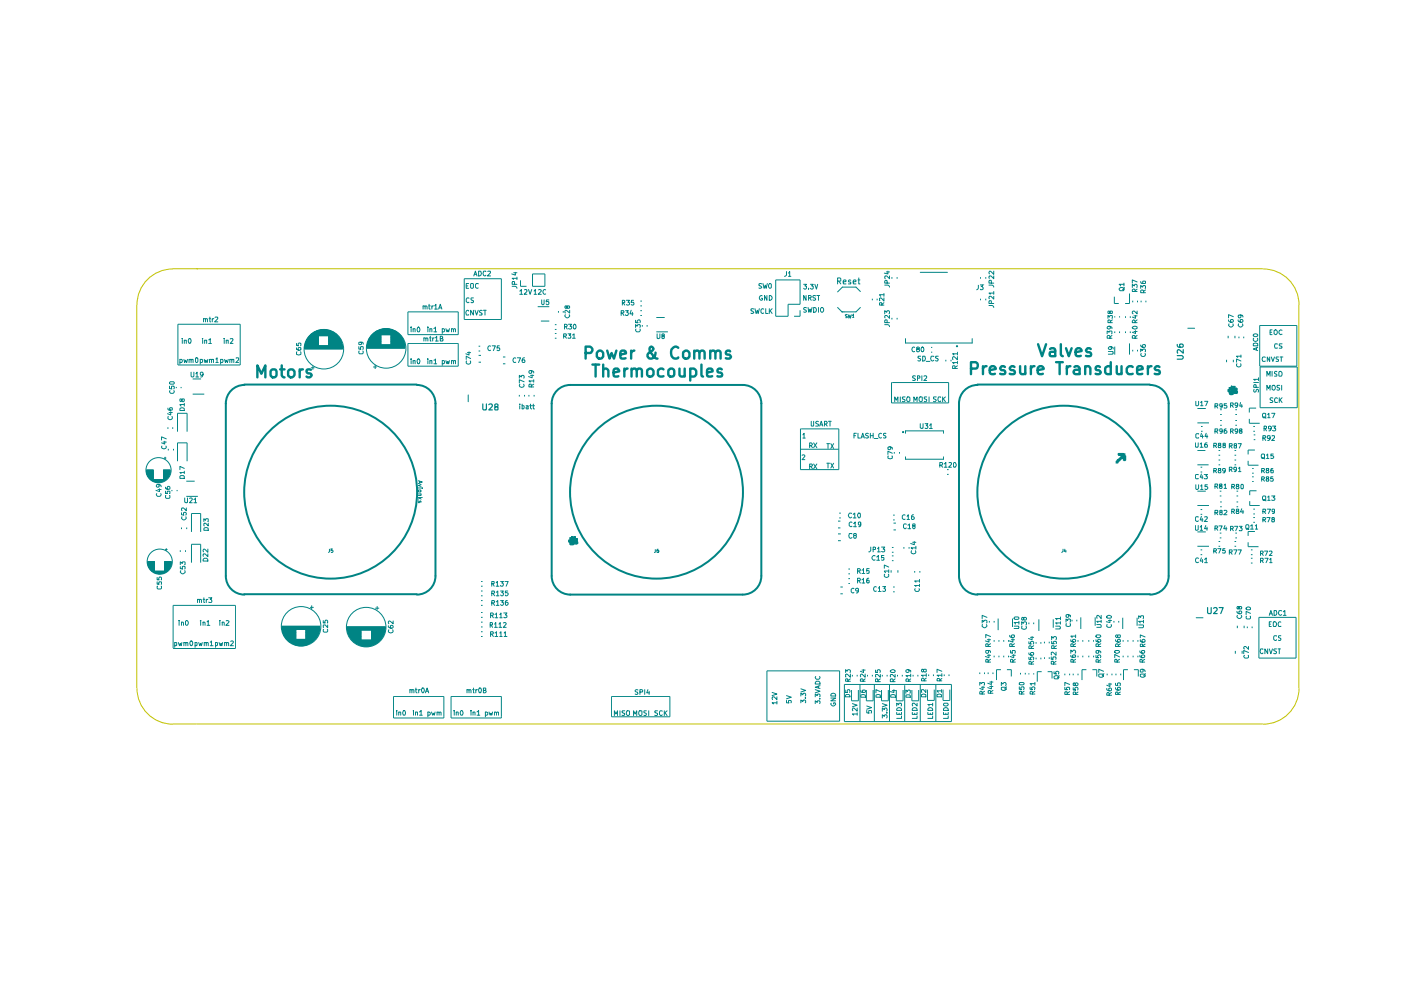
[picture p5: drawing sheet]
<svg xmlns="http://www.w3.org/2000/svg" width="297mm" height="210mm" viewBox="0 0 297 210" stroke-linecap="round" stroke-linejoin="round" font-family="sans-serif">
<path d="M36.6 57h231.2M36.7 57a7.6 7.6 0 0 0-7.7 7.6M267.8 57a7.6 7.6 0 0 1 7.6 7.6M29 64.6v81.3M275.4 64.6v81.3M29 145.9a7.6 7.6 0 0 0 7.7 7.6M36.6 153.5h231.2M275.4 145.9a7.6 7.6 0 0 1-7.6 7.6" fill="none" stroke="#c2c200" stroke-width=".21"/>
<path d="M97.2 72.8v4.8M99.3 83.7v1.5M111.2 83.7v.4" fill="none" stroke="#008484" stroke-width=".21"/>
<path d="M88.4 81.6a3.9 3.9 0 0 1 3.9 4M92.3 85.5v36.6M117 85.5v36.6" fill="none" stroke="#008484" stroke-width=".42"/>
<path d="M120.8 114h.3l.1 .2-.1 .4-.3-.2z" fill="#008484"/>
<path d="M120.8 114h.3l.1 .2-.1 .4-.3-.2z" fill="none" stroke="#008484" stroke-width=".21"/>
<path d="M120.6 114.5l.4 .2-.1 .3-.3-.1z" fill="#008484"/>
<path d="M120.6 114.5l.4 .2-.1 .3-.3-.1z" fill="none" stroke="#008484" stroke-width=".21"/>
<path d="M102.4 85.6v1.1l.1 .2h.5l.1-.2v-1.1M103.6 85.8l.5-.2 .3 .3-.1 .3-.7 .7h.8M105.2 86.2l-.3-.1v-.3l.4-.2 .3 .2v.3l-.7 .2 .1 .6 .6-.1v-.5l-.3-.1" fill="none" stroke="#008484" stroke-width=".25"/>
<path d="M117 122.1a3.9 3.9 0 0 0 3.9 4" fill="none" stroke="#008484" stroke-width=".42"/>
<path d="M121.2 113.8l.2-.1 .2 .2v.4h-.4z" fill="#008484"/>
<path d="M121.2 113.8l.2-.1 .2 .2v.4h-.3z" fill="none" stroke="#008484" stroke-width=".21"/>
<path d="M121.7 113.8h.3v.5h-.3z" fill="#008484"/>
<path d="M121.7 113.8h.3v.5h-.3z" fill="none" stroke="#008484" stroke-width=".21"/>
<path d="M122.1 114.3h.3l-.1 .4-.2-.1z" fill="#008484"/>
<path d="M122.1 114.3h.3l-.1 .4-.2-.1z" fill="none" stroke="#008484" stroke-width=".21"/>
<path d="M121.2 114.6l.1-.1a.48 .48 0 0 1 .8 .3l.4 .1a.43 .43 0 0 1-.6 .4l-.4 .2h-.5l-.2-.4 .4-.2z" fill="#008484"/>
<g fill="none" stroke="#008484" stroke-width=".21">
<path d="M98.4 59.1h7.9v8.6h-7.9zM100.5 58.5l.3-1 .3 1M100.5 58.2h.5M101.5 57.5h.3a.55 .55 0 0 1 .2 .6 .55 .55 0 0 1-.5 .4zM103 57.6l-.4-.1a.52 .52 0 0 0-.2 .6 .52 .52 0 0 0 .6 .3v-.1M103.4 57.6l.5-.1 .1 .2-.7 .8h.7M108.9 57.8h.7M109.3 57.7v.6l-.8-.2M109.6 59h-1l.2 .3M109.6 58.8v.5M110.4 59.4v1.3h1.2M112.9 58.1h2.6v2.6h-2.6z"/>
<path d="M164.5 59.4h5.1v5.1h-2.5v2.6h-2.6zM166.8 57.6v.7l-.5 .3M167.2 57.9l.2-.3v1M167.2 58.6h.5M177.6 59.6h.6l.1-.5-.2-.2h-.5v1.3M177.8 59.6l.5 .6M178.8 59.8l.6-.1v-.3h-.5l-.1 .2 .1 .6h.5M180.4 59.4h-.4l-.1 .2 .1 .2 .4 .1v.3h-.5M180.9 59.8l.6-.1v-.3h-.4l-.2 .2 .1 .6h.5M181.9 59.4h.4M182.1 58.9v1.3h.2M187.9 57.7h.7"/>
<path d="M188.3 57.5v.6l-.8-.2M188.6 58.5v.6l-.6-.6h-.3v.6M189.1 58.8v.3M190.2 58.8v.3M195.1 57.7h5.8M207.9 58.8v.3M209 58.8v.3M210.7 58.5v.6l-.6-.6h-.3v.5M210.7 57.5v.7l-.8-.7-.2 .2 .1 .4M64.6 73.7h8.1M64.6 73.6h8.1M64.6 73.1h3"/>
<path d="M64.6 73h3M64.7 72.9h2.9M64.7 72.8h2.9M64.7 72.7h2.9M64.7 72.6h2.9M64.8 72.6h2.8M64.8 72.5h2.8M64.8 72.4h2.8M64.9 72.3h2.7M64.9 72.2h2.7M65 72.1h2.6M65.1 72h2.5"/>
<path d="M65.1 71.9h2.5M65.2 71.8h2.4M65.2 71.7h2.4M65.2 71.6h2.4M65.3 71.5h2.3M65.4 71.5h2.2M65.5 71.4h2.1M65.6 71.3h2M66.4 70.5h4.4M66.5 70.4h4.2M66.7 70.4h3.9M66.8 70.3h3.6"/>
<path d="M67 70.2h3.2M67.3 70.1h2.7M67.5 70h2.2M67.9 69.9h1.5M69.6 71.7h2.4M69.6 71.6h2.4M69.6 72.3h2.7M69.6 71.5h2.3M69.6 71.5h2.2M69.6 72.4h2.7M69.6 72.2h2.7M69.6 72.1h2.7"/>
<path d="M69.6 72h2.6M69.6 71.9h2.6M69.6 71.8h2.5M77.8 73.7h8.1M77.8 73.6h8.1M77.8 73.5h8.1M77.8 73.4h8.1M77.8 73.8h8.1M77.8 73.3h8.1M77.8 73.2h8.1M77.9 73.1h2.9M77.9 73h2.9"/>
<path d="M77.9 72.9h2.9M77.9 72.8h2.9M77.9 72.7h2.9M77.9 72.6h2.9M77.9 72.5h2.9M78 72.3h2.8M78 72.4h2.8M78 72.2h2.8M78.1 72.1h2.7M78.2 72h2.6M78.2 71.9h2.6M78.3 71.7h2.5"/>
<path d="M78.3 71.8h2.5M78.4 71.6h2.4M78.4 71.5h2.4M78.5 71.4h2.3M78.6 71.3h2.2M78.6 71.2h2.2M78.7 71.1h2.1M78.8 71h2M78.9 71h5.9M79 70.9h5.7M79 70.8h5.6M79.1 70.7h5.4"/>
<path d="M79.2 70.6h5.3M79.3 70.5h5.1M79.5 70.4h4.7M79.5 70.4h4.6M79.6 70.3h4.4M79.8 70.2h4.1M80.1 70.1h3.5M80.2 70h3.2M80.4 69.9h2.9M80.6 69.8h2.5M80.9 69.8h1.9M81.3 69.7h1"/>
<path d="M82.8 71.7h2.6M82.8 71.6h2.5M82.8 72.3h2.8M82.8 73.1h3M82.8 71.1h2.2M82.8 71h2.1M82.8 71.5h2.4M82.8 71.4h2.3M82.8 71.3h2.2M82.8 71.2h2.2M82.8 73h3M82.8 72.9h3"/>
<path d="M82.8 72.8h3M82.8 72.7h3M82.8 72.6h2.9M82.8 72.5h2.9M82.8 72.4h2.8M82.8 72.2h2.8M82.8 72.1h2.8M82.8 72h2.7M82.8 71.9h2.7M82.8 71.8h2.6M86.5 66.1h10.7v4.9h-10.7zM87.2 69.3v.2"/>
<path d="M87.2 69.7v.7M87.6 69.8h.4v.6M87.6 69.7v.7M88.7 69.3a.53 .53 0 0 1 .3 .6 .53 .53 0 0 1-.4 .5l-.2-.6zM89.7 64.9h.3l.1 .1v.5M89.7 64.9v.6M89.9 71.7l.2-.1 .2 .2v.5M89.9 71.6v.7M90.1 65l.1-.1 .4 .1v.5M90.3 71.8l.2-.2 .2 .2v.5M90.7 69.3v.2M90.7 69.7v.7"/>
<path d="M90.9 64.9h.3M91 64.5v.9l.2 .1M91.1 71.6h.3M91.1 69.8h.5v.6M91.1 69.7v.7M91.2 71.3v1h.2M91.6 64.9v.6M91.7 71.6v.7M91.9 64.9l-.3 .2M92 69.7l.3-.4v1.1M92 70.4h.6M92.1 71.6l-.4 .3"/>
<path d="M92.2 64.9l.2-.4v1M92.2 65.5h.6M92.3 71.6l.3-.3v1M92.3 72.3h.6M93 65.5l.3-1 .4 1M93.1 65.3h.5M93.3 71.8l.6-.1-.2-.4h-.4v1h.6v-.3l-.2-.2M93.8 69.8l.2-.1 .3 .2-.2 .5h-.3M93.8 77h.4l.1-.4-.2-.1h-.3v1M93.8 69.7v1M94.5 69.7l.3 .7 .2-.5 .1 .5 .2-.7M94.5 76.5l.3 .6 .2-.5 .1 .5 .2-.6"/>
<path d="M95.7 69.8l.3-.1 .1 .1v.6M95.7 76.5h.4v.6M95.7 69.7v.7M95.7 76.5v.6M96.1 69.8l.2-.1 .3 .1v.6M96.1 76.6l.1-.1h.4v.6M98.8 60.6h.4M98.9 76.5l-.1 .5a.55 .55 0 0 0 1 0l-.1-.5M99.1 74.8h.7M99.4 66v-.1a.52 .52 0 0 0-.6 .3 .52 .52 0 0 0 .1 .6l.5-.1M99.4 60.1h-.6v1h.6M99.4 74.6v.7l-.6-.3"/>
<path d="M99.4 63.2h-.4l-.2 .2v.5l.4 .3 .2-.1M99.8 76l-1-.5v.7M99.9 60.1h.4l.1 .2v.7l-.2 .1-.4-.1zM100.4 63.2h-.5v.3l.5 .3v.3h-.5M100.4 65.8v1l-.6-1v1M100.7 65.8l.3 1 .4-1M101.4 60.2l-.4-.1-.2 .3v.5l.3 .2 .3-.1M101.5 73.4h.3M101.5 74.4h.3M101.5 75.4h.5M101.5 76.8h.5M102.2 65.9l-.3-.1-.3 .2 .6 .4v.4h-.6"/>
<path d="M102.5 65.8h.6M102.8 65.8v1M104 73.4a.45 .45 0 0 0-.6 .4 .45 .45 0 0 0 .6 .5M104.4 73.3h.6l-.4 1M105.9 73.3h-.4l-.1 .5 .5-.1 .1 .5-.2 .1h-.4M106.6 75.7h.5M106.6 77.1h.5M108.6 60.7h.7l.3 .4M109.1 60.3v-.5l-.4-.1-.1 .6h1M109.3 75.9a.45 .45 0 0 0-.6 .5 .45 .45 0 0 0 .6 .4M109.7 75.9h.7l-.5 1M110.2 61.7l.3-.3v1"/>
<path d="M110.2 62.4h.6M111.2 75.9h-.3l-.2 .8 .2 .2 .4-.2-.1-.4h-.4l-.1 .2M111.2 61.5h.5v.3l-.6 .6h.6M112.1 61.4l.3 1 .3-1M112.5 79.6h.7M112.6 78.6l.1 .1v.4l-.1 .1-.5-.2v-.3a.7 .7 0 0 1 1.1 .1v.3M112.8 79.5v.6l-.7-.3M113.2 61.7l.3-.3v1M113.2 62.4h.5M114 65h2.5M114.2 61.5l.3-.1 .3 .3-.7 .7h.7M114.7 68.1h1.8"/>
<path d="M114.9 63.6v.8l.1 .2 .4-.2v-.8M115.7 61.5a.45 .45 0 0 0-.6 .4 .45 .45 0 0 0 .6 .4M116.4 63.6h-.5l-.1 .4h.6v.4l-.2 .2-.4-.2M117.6 68.8h.4M117.6 69.8h.4M117.6 71.7h.4M117.6 70.7h.4M118.4 66v.3M119.4 66v.3M119.5 71.3l.5-.1v-.4h-.5v.9M119.7 69.3h.4l.2-.4-.6-.2v1.1M119.8 71.3l.3 .4"/>
<path d="M119.8 66.7v.4l.4 .3 .6-.3-.1-.4M119.9 69.3l.4 .5M120.2 65l.1-.1h.4l.1 .1-.1 .4h-.4l-.1-.5h-.4v.5h.3l.1-.2M120.4 70.8h.6l-.3 .3 .3 .2-.1 .4-.5-.1M120.5 68.7h.7l-.3 .5h.2l.1 .4-.2 .2-.5-.1M120.8 65.8v.6l-.8-.6-.2 .2v.4M121.4 71l.3-.2v.9M121.4 71.7h.6M121.6 68.8l.2-.1a.55 .55 0 0 1 .3 .6 .55 .55 0 0 1-.3 .5l-.3-.4zM131.7 66.4l.5-.1v-.4h-.5v1M132 64.2h.4l.1-.4-.5-.1v1M132 66.4l.3 .5"/>
<path d="M132.1 64.2l.4 .5M132.6 65.9h.6l-.3 .3 .3 .2-.1 .4-.4 .1-.1-.2M132.8 63.7h.7l-.4 .4h.3l.1 .4-.3 .2-.4-.1M133.8 65.8l-.2 .7h.6M134.1 66.2v.7M134.3 63.7h-.4l-.1 .5 .5-.1 .1 .4-.2 .2-.4-.1M134.7 69.4v-.6l.4 .4 .2-.4h.4v.6M134.7 67.9v.5h.6l-.2-.3 .2-.3h.3l.2 .3-.1 .3M134.8 69.8l-.1 .2 .3 .4h.5l.3-.4-.1-.2M135.8 65.9h.3M135.8 66.9h.3M135.8 64.9h.3"/>
<path d="M135.8 63.8h.3M136.2 68.9v.4M137.2 68.9v.4M139.1 70.4h2.5M139.1 67.3h1.8M139.3 70.8v.9l.2 .1 .4-.2v-.8M140.5 71.2l-.2-.1v-.2h.5v.3l-.5 .1v.4l.2 .1 .3-.1v-.4l-.1-.1M159.8 65.5h-.6v.4l.6 .3-.2 .3-.4-.1M160.1 65.4l.2 1.1 .3-.7 .1 .7 .3-1.1M161.5 60.2h-.6v.3l.6 .4-.3 .2-.3-.1M161.6 62.7a.46 .46 0 0 0-.6 .5 .46 .46 0 0 0 .7 .4v-.4h-.3M161.8 60.1l.2 1 .3-.6 .1 .6 .3-1"/>
<path d="M161.9 65.5l-.3-.1-.3 .3v.5l.3 .3 .3-.1M162.3 65.4v1.1h.6M162.6 62.7v1l-.5-1v1M163.1 62.7a.52 .52 0 0 1 .6 .5 .52 .52 0 0 1-.6 .5zM163.1 65.4v1.1M163.2 60.1l.3 .2v.7l-.3 .1a.6 .6 0 0 1 0-1zM163.3 65.9l.4 .6M163.7 65.4l-.6 .6M169.6 65.8v1.3h-1.2M170.4 60.3h.6l-.4 .3 .4 .1v.4l-.2 .2-.4-.2M170.9 62.7v1l-.5-1v1M171 65.3l-.4-.1-.2 .2v.1l.6 .5-.3 .2-.3-.1"/>
<path d="M171.3 65.2l.2 1 .2-.7 .2 .7 .3-1M171.4 63.2h.5l.1-.4-.6-.1v1M171.4 61.1v.2M171.7 63.2l.3 .5M171.8 60.3h.6l-.3 .3 .3 .1v.4l-.1 .2-.5-.2M172.5 65.2a.52 .52 0 0 1 .6 .5 .52 .52 0 0 1-.6 .5zM172.8 60.3l.3 1 .3-1M172.9 62.7h-.4l-.2 .1 .2 .4h.3l.1 .2-.1 .3-.5-.1M173.2 62.7h.6M173.5 62.7v1M173.5 65.2v1M174.2 65.2h.2a.6 .6 0 0 1 0 1h-.2a.6 .6 0 0 1 0-1z"/>
<path d="M177.6 65.2l.9 .9M178.5 66.1h.1M179.7 66.8l-.3-.1a.29 .29 0 0 0-.1 .3 .29 .29 0 0 0 .4 .2l-.1 .2h-.4M179.8 66.7l.2 .7 .2-.5 .1 .5 .2-.7M180.7 66.9l.2-.2v.7M180.7 67.4h.4M182.4 61.8l-.9-.9h-2.9l-1 1M182.4 65.2l-.9 .9h-3M185 63.3v.4M186 63.3v.4M187 64.7l-.1-.5-.4 .1v.4h.9M187.4 63.2v.6l-.7-.6h-.2l.1 .6"/>
<path d="M187.4 62.5h-.9l.2 .3M187.4 64.2l-.4 .3M187.4 62.2v.6M187.6 68.8h.7l.3 .5M187.6 66.5v-.6l.4 .3v-.2l.4-.1 .2 .2-.1 .4M187.6 60.5h.7l.3 .4M188.1 68.4v-.5l-.4-.1-.1 .6h1M188.1 60v-.5l-.4-.1-.1 .2v.4h1M188.6 66.9v.6l-.6-.6h-.3v.5M207.4 60.4v.7l-.4 .3M207.8 60.4h.6l-.3 .3 .3 .3v.3l-.2 .1-.4-.1M207.9 63.3v.4"/>
<path d="M209 63.3v.4M209.7 64.8h.7l.3 .4M209.7 60.5h.7l.3 .4M210.2 64.3v-.5h-.4l-.1 .5h1M210.2 60v-.5l-.4-.1-.1 .6h1M210.7 62.8v.6l-.6-.6h-.3v.5M210.7 62.1h-1l.2 .3M210.7 61.8v.6M110.1 80.2v-.6l.4 .3v-.2l.5-.1 .1 .2-.1 .4M110.1 83.7v.4M110.2 85.7v.1M110.2 81.4a.47 .47 0 0 0 .4 .7 .47 .47 0 0 0 .4-.7"/>
<path d="M110.2 86v.7M110.7 86l.4 .1v.4l-.1 .2-.3-.1M110.7 85.7v1M111.1 80.9l-1-.4v.7M111.5 86h.5v.7M112 86.2l-.5 .2 .1 .3 .4-.1M112.1 83.7v.4M112.3 86h.4M112.5 85.7v.8l.2 .2M112.6 82v-.5l-.4-.1-.1 .6h1.1M112.9 86h.4M113.1 85.7v.9l.2 .1"/>
<path d="M113.2 80.8h-1.1l.3 .2M113.2 81.4l-.6 .4M113.2 80.5v.5M113.2 83.7v.4M169.7 90.9h8.1v8.7h-8.1zM169.7 95.2h8.1M170.1 96.5l.4-.1 .1 .2-.5 .9h.5M170.2 92.2l.3-.3v1M170.2 92.9h.5M171.7 94.5h.3l.3-.4-.3-.2h-.3v1M171.7 98.9l.5-.1 .1-.2-.2-.2h-.4v1M171.9 94.5l.4 .4"/>
<path d="M171.9 98.9l.4 .5M172 89.3l.1 1h.4v-1M172.5 93.9l.7 1M172.5 98.4l.7 1M173.2 93.9l-.7 1M173.2 98.4l-.7 1M173.5 89.4l-.3-.1-.3 .3 .6 .4v.3h-.6M173.8 90.3l.3-1 .4 1M173.9 90.1h.5M174.8 89.9l.5-.1 .1-.2-.2-.3h-.4v1M175 89.9l.4 .4M175.3 94.1h.6"/>
<path d="M175.3 98.2h.6M175.6 94.1v1M175.6 98.2v1M175.6 89.3h.6M176 89.3v1M176.1 94.1l.6 1M176.1 98.2l.6 1M176.7 94.1l-.6 1M176.7 98.2l-.6 1M181.1 92.4h.3M181.6 91.9h-.5v1M181.9 91.9v1h.5"/>
<path d="M182.6 92.9l.3-1 .4 1M182.7 92.6h.5M184.1 91.9h-.5v.4a.37 .37 0 0 1 .4 .1 .37 .37 0 0 1 0 .4h-.5M184.5 92.4h.6M184.5 91.9v1M185.1 91.9v1M185.4 93h.7M186.9 91.9h-.3l-.3 .2v.5l.3 .3 .3-.1M187.8 91.9h-.5v.4l.5 .2v.3l-.1 .1-.4-.1M188.3 96.7v.4l.4 .2 .5-.2-.1-.4M188.7 94.7l.1 .5-.1 .1-.4-.1v-.4l.1-.1 .8 .2v.3M189 81.1v4.3h12.1v-4.3"/>
<path d="M189.2 96.1l-.9-.4v.7M189.7 85.2v-1l.3 .6 .4-.6v1M190.9 84.2v1M191.9 84.2h-.5a.51 .51 0 0 0 .5 .6v.1a.36 .36 0 0 1-.6 .2M192.4 84.2h.3l.2 .1v.7l-.4 .2a.66 .66 0 0 1-.1-1zM193.8 85.2v-1l.3 .6 .3-.6v1M194.9 84.2h.6v.8l-.4 .2a.67 .67 0 0 1-.2-1zM196.5 84.2h-.5v.3l.4 .2 .1 .3-.2 .2-.3-.1M197 84.2v1M198.5 84.2h-.6v.3l.6 .3-.3 .4-.3-.1M199.4 84.2h-.4a.52 .52 0 0 0-.2 .6 .52 .52 0 0 0 .6 .3v-.1M199.9 84.2v1"/>
<path d="M200 84.6l.4 .6M200.4 84.2l-.5 .5M88.7 101.9l.8 .3-.8 .3M88.7 104l.5-.1 .1 .2-.1 .2h-.4zM88.7 106.2l.1 .4 .3-.4 .2 .1-.1 .2M88.7 103.5h.6M88.7 104.7h.6M88.7 105.5h.8M88.9 102v.4M88.9 105.5l.4 .3M89 105.6l-.3 .2M89.2 104.7v.4h-.5"/>
<path d="M89.3 102.7l-.6 .3 .6 .1M89.5 103.5h.1M121.2 114.6l.1-.1a.48 .48 0 0 1 .8 .3l.4 .1a.43 .43 0 0 1-.6 .4l-.4 .2h-.5l-.2-.4 .4-.2zM138.9 116.5v.6h-.2M139.6 116.5h-.2l-.1 .1v.5h.3l.1-.3h-.4M177.7 111.9h.5M177.7 113.2h.6M177.7 114.6h.6M177.7 110.5h.5M177.9 109.8h.4M177.9 108.8h.4M180.6 108.9l-.5-.1-.2 .4 .3 .6 .4-.2"/>
<path d="M180.6 113.2l-.5-.1a.52 .52 0 0 0-.1 .7 .52 .52 0 0 0 .6 .2M180.6 110.7h-.2l-.4 .2v.5l.4 .3 .2-.1M180.9 109.1l.3-.3v1M180.9 109.8h.6M181 111l.3-.3v1M181 111.7h.6M181.1 113.5l-.1-.1 .1-.3h.4l.1 .3-.6 .3 .1 .4h.3l.2-.2-.2-.4M182 108.8h.3l.1 .2v.6l-.2 .2a.66 .66 0 0 1-.2-1zM182.5 111.1l-.3 .2-.2-.1v-.5h.5v.7l-.4 .3M184.6 116v.8l-.4 .2M185.1 116.5h.4l.1-.4-.5-.1v1M185.5 117.9l-.3-.1-.3 .4 .3 .6 .3-.1"/>
<path d="M185.9 118.1l.3-.3v1M185.9 118.8h.6M186.1 116.3l.2-.3v1M186.1 117h.5M186.9 116h.7l-.4 .4h.3l.1 .4-.2 .2-.5-.1M187.4 117.8h-.5v.5h.5v.4h-.5M225.4 116.4v.5l-.4 .2M225.8 116.4l-.2 .5h.5M226 116.6v.5M253.9 107.2h2.4M254 109.6h-.4l-.2 .2v.5l.2 .2 .3 .1 .1-.2M254.6 108h.3"/>
<path d="M254.6 109.1h.3M254.7 109.5l-.2 .7h.6M254.9 109.9v.7M255.4 109.6h.5l.1 .2-.7 .8h.7M102 123.3h.3M102 124.3h.3M102 128.4h.3M102 127.3h.3M102 125.3h.3M102 126.3h.3M102 135h.3M102 129.9h.3"/>
<path d="M102 130.9h.3M102 131.9h.3M102 132.9h.3M102 133.9h.3M103.9 132.5h.5v-.4l-.5-.1v1M104 134.5h.4l.2-.2-.1-.4h-.5v1.1M104 130.5h.5l.1-.4-.2-.1h-.4v1M104.1 132.5l.3 .5M104.3 125.8h.4l.2-.2-.1-.3h-.5v1M104.3 123.8l.5-.1v-.3l-.5-.1v1M104.3 127.8h.4l.2-.1-.1-.4h-.5v1.1M104.3 134.5l.3 .5"/>
<path d="M104.3 130.5l.3 .5M104.5 125.8l.4 .5M104.5 123.8l.3 .5M104.5 127.8l.4 .6M104.9 132.3l.2-.3v1M104.9 133h.6M104.9 134.2l.4-.3v1.1M104.9 130.3l.4-.3v1M104.9 135h.6M104.9 131h.6M105.2 125.6l.3-.3v1M105.2 123.5l.3-.2v1"/>
<path d="M105.2 127.6l.3-.3v1.1M105.2 124.3h.6M105.2 128.4h.6M105.2 126.3h.6M105.8 132.3l.2-.3v1M105.8 133h.6M106 134.2l.2-.3v1.1M106 130.3l.2-.3v1M106 135h.5M106 131h.5M106.1 125.3h.6l-.3 .3 .3 .1v.5l-.1 .1-.5-.1M106.1 123.3h.6l-.3 .3 .3 .2-.1 .4-.4 .1-.1-.2"/>
<path d="M106.1 127.3h.6l-.3 .4 .3 .1v.4l-.1 .2-.5-.2M106.7 132.1l.4-.1 .2 .2-.6 .8h.6M106.8 130h.7l-.4 .4 .4 .2v.2l-.3 .2-.4-.1M106.9 134.2l.2-.3v1.1M106.9 135h.6M107.1 123.3h.6l-.4 1M107.6 127.3l-.4 .1-.1 .8 .4 .2 .2-.3v-.3l-.2-.1-.4 .1M107.7 125.3h-.6v.4h.6v.4l-.2 .2h-.3l-.1-.1M178.2 124.5h.5M178.2 125.9h.5M179.9 120.6h.3M179.9 121.7h.3"/>
<path d="M179.9 122.7h.3M179.9 123.7h.3M181.1 124.8l-.3-.1-.3 .3v.5l.3 .2 .3-.1M181.8 121.1h.5l.1-.4-.2-.1h-.4v1M181.8 123.1h.5l.1-.3-.2-.2h-.4v1M182 125.1l-.1 .2h-.3l-.2-.4 .3-.2 .3 .1v.7l-.4 .2M182.1 121.1l.3 .5M182.1 123.1l.3 .5M182.8 120.9l.3-.3v1M182.8 122.9l.3-.3v1M182.8 121.6h.5M182.8 123.6h.5"/>
<path d="M184.2 122.6l-.4 .3v.6h.5l-.1-.5h-.3l-.1 .2M184.3 120.6h-.5v.5h.5v.4h-.5M185.8 124.5a.45 .45 0 0 0-.6 .4 .45 .45 0 0 0 .6 .4M186.2 124.7l.3-.3v1M186.2 125.4h.6M187.2 124.4h.5l-.3 .4h.3v.4l-.1 .2-.4-.1M187.6 121.8l-.1 .4a.55 .55 0 0 0 .9 0l-.1-.4M188.4 121.1h-.9l.2 .3M188.4 120.2l-.9-.4v.7M188.4 120.8v.6M188.9 120.9v.5M189.4 124.5h.3"/>
<path d="M189.4 125.5h.3M84.1 150.6v.2M84.1 151v.6M84.5 151h.5v.6M84.5 151v.6M85.6 150.6a.53 .53 0 0 1 .4 .6 .53 .53 0 0 1-.4 .4l-.2-.6zM87.7 150.6v.2M87.7 151v.6M88.1 151h.4v.6M88.1 151v.6M88.9 151l.4-.4v1M88.9 151.6h.6"/>
<path d="M94.1 147.7h-10.7v4.5M95.6 147.7h10.7v4.5h-10.7zM96.3 150.6v.2M96.3 151v.6M96.7 151h.5v.6M96.7 151v.6M97.8 150.6a.53 .53 0 0 1 .4 .6 .53 .53 0 0 1-.5 .4l-.1-.6zM99 146.3l.4-.1v.7M99 146.2v.7M99.4 146.4l.1-.2h.3l.1 .7M99.9 150.6v.2M99.9 151v.6"/>
<path d="M100.2 146.2h.3M100.3 151h.4v.6M100.3 151v.6M100.4 145.9v.9l.1 .1M100.9 146.2v.7M101.1 151l.4-.4v1M101.1 151.6h.6M101.2 146.2h-.2l-.1 .2M101.6 146v-.1a.52 .52 0 0 1 .5 .5 .52 .52 0 0 1-.4 .5l-.2-.4zM102.5 146.4h.3l.2-.2-.1-.3h-.4v1l.5-.1 .1-.2-.3-.2M102.9 151h.3l.2 .2-.1 .4h-.4M102.9 151v1"/>
<path d="M103.7 151l.2 .6 .2-.4 .2 .4 .1-.6M104.9 151h.2l.2 .1v.5M104.9 151v.6M105.3 151.1l.2-.1h.2v.6M129.7 147.7h12.3v4.3h-12.3zM130.3 151.7v-1l.3 .7 .3-.7v1M131.4 150.7v1M132.5 150.7h-.5a.36 .36 0 0 0 0 .4 .36 .36 0 0 0 .4 .1 .34 .34 0 0 1-.1 .4 .34 .34 0 0 1-.4 0M133 150.7l.5 .1v.8l-.4 .1a.66 .66 0 0 1-.1-1zM134.3 151.7v-1l.4 .7 .3-.7v1M135.3 146.3l-.4-.1-.2 .2v.2l.4 .1 .2 .3-.2 .2h-.4M135.5 150.8h.6v.8l-.4 .1a.67 .67 0 0 1-.2-.9z"/>
<path d="M135.7 146.7h.5l.1-.3-.2-.2h-.4v1M136.7 146.2v1M137 150.7l-.5 .1v.2l.5 .3v.3l-.1 .1-.4-.1M137.4 146.2l-.3 .7h.6M137.5 150.7v1M137.6 146.6v.6M139.4 150.7h-.5a.44 .44 0 0 0 .1 .5 .44 .44 0 0 0 .4 .1l-.2 .4-.4-.1M140.4 150.8l-.4-.1-.2 .3v.5l.3 .2 .3-.1M140.8 150.7v1M141 151.1l.4 .6M141.4 150.7l-.6 .5M162.6 142.2h15.4v10.7h-15.4z"/>
<path d="M163.7 146.8l1 .4-1 .3M164.7 149h-1l.3 .3M164.7 147.7v.6l-.6-.6h-.3v.6M164.7 148.7v.6M166.8 148.5v.5h.5v-.5h.4v.5M166.8 147.5l1 .3-1 .4M169.8 149v-.6l.4 .4v-.3l.4-.1 .2 .2-.1 .4M169.8 147.6v-.6l.4 .3v-.2l.4-.1 .2 .2-.1 .4M169.8 146l1 .4-1 .3M170.7 148h.1M172.8 149.2v-.6l.5 .3 .1-.3h.4v.6M172.8 147.7v-.5l.5 .3v-.3h.4l.2 .1-.1 .4"/>
<path d="M172.8 146.2l1.1 .4-1.1 .3M172.9 144.6l.2-.2h.5l.3 .6h-1.1zM172.9 143.4l-.1 .3 .3 .3h.5l.3-.3-.1-.3M173.5 145.5v.4M173.8 148.2h.1M173.9 145.4l-1.1 .3 1.1 .3M176.1 148h1.1l-1.1 .6h1.1M176.2 149.1l-.1 .3 .5 .3 .6-.3-.1-.4h-.4v.3M176.2 147.2a.54 .54 0 0 1 .7-.2 .54 .54 0 0 1 .3 .6h-1.1zM179 145.1h22.7v7.9h-22.7zM179.2 146.3v.5h.5l-.1-.4 .4-.2 .2 .3-.1 .3M179.3 147.4l.2-.2h.5l.2 .5h-1z"/>
<path d="M179.3 142.6v-.6l.3 .3 .3-.3 .3 .1v.5M179.8 144.4l-.1-.5-.4 .1v.4h1M180.3 142.9v.7l-.8-.7-.2 .1 .1 .5M180.3 143.9l-.5 .4M180.6 146.3v2.3h1.4v-2.3M180.7 149.2l1 .3-1 .4M180.7 143.1v.3M181.7 151.4h-1l.3 .2M181.7 150.1v.7l-.7-.7-.3 .3 .1 .3M181.7 143.1v.3M181.7 151.1v.5M182.3 145.1v7.9"/>
<path d="M182.5 147.4a.59 .59 0 0 1 .6-.1 .59 .59 0 0 1 .4 .5h-1zM182.5 146.4v.2l.3 .2h.5l.2-.3-.2-.2h-.4l-.1 .3 .2 .2M182.8 142.1h.6M183 144.4v-.3l-.2-.2h-.3l-.1 .5h1M183.1 142v.6l-.7-.3M183.4 142.9v.7l-.7-.7a.36 .36 0 0 0-.2 .6M183.4 143.9l-.4 .4M183.7 146.3v2.3h1.4v-2.3M183.8 150.6v.5l.5 .1-.1-.5 .5-.1v.6M183.8 149.7l1 .3-1 .4M183.9 143.1v.3M185 143.1v.3"/>
<path d="M185.4 145.1v7.9M185.6 142.1v.5h.5a.35 .35 0 0 1 0-.5 .35 .35 0 0 1 .5 0 .35 .35 0 0 1 0 .5M185.8 147.3h.8v.5h-.9zM186.1 144.5v-.6h-.4l-.1 .6h1M186.6 143v.6l-.5-.6-.5 .1 .1 .4M186.6 146.6l-.9-.4v.7M186.6 143.9l-.5 .4M186.9 146.3v2.3h1.4v-2.3M187.1 152.2v-.6l.4 .3v-.3h.4l.2 .2-.1 .4M187.1 150.8v-.7l.4 .4 .2-.4h.2l.2 .3-.1 .4M187.1 149.2l1 .3-1 .4M187.1 143.1v.3"/>
<path d="M188 151.1h.1M188.1 143.1v.3M188.6 145.2v7.8M188.8 142.2l.6-.2 .4 .2v.2l-.2 .2h-.6zM188.8 147.4a.59 .59 0 0 1 .7-.1 .59 .59 0 0 1 .4 .5h-1.1zM189.2 146.4h.7M189.4 144.5v-.4l-.2-.2h-.4v.6h1M189.5 146.2v.6l-.7-.2M189.8 143v.6l-.6-.6h-.4v.5M189.8 143.9l-.4 .4M190 146.3v2.3h1.5v-2.3M190.1 151v.5h1v-.5"/>
<path d="M190.1 149.7v-.6l.4 .3 .1-.3h.5v.6M190.2 150.2a.54 .54 0 0 1 .6-.1 .54 .54 0 0 1 .3 .5h-1zM190.6 151.2v.3M191.1 151.8v.5h-1M191.8 145.3v7.7M192.1 147.5l.1-.2h.6l.2 .2v.3h-.9zM192.1 147v-.7l.3 .3 .2-.3 .4 .1-.1 .6M193.3 146.3v2.3h1.5v-2.3M193.4 151v.5h1v-.5M193.5 150.2a.54 .54 0 0 1 .6-.1 .54 .54 0 0 1 .3 .5h-1zM193.9 151.2v.3M194.4 151.8v.5h-1"/>
<path d="M194.4 149.1v.6l-.6-.6h-.3v.6M195.1 145.1v7.9M195.4 147.3l.4-.1h.4l.1 .5h-.9zM196.3 146.2v.6l-.5-.6-.4 .1 .1 .5M196.6 146.2v2.3h1.5v-2.3M196.7 151v.5h1v-.5M196.8 150.2a.54 .54 0 0 1 .6-.1 .54 .54 0 0 1 .3 .5h-1zM197.2 151.2v.3M197.7 151.8v.5h-1M197.7 149.4h-1l.3 .3M197.7 149.1v.6M198.4 145.1v7.9"/>
<path d="M198.7 147.3l.4-.1h.4l.1 .5h-.9zM199.6 146.5h-.9l.2 .3M199.6 146.2v.6M199.9 146.2v2.3h1.5v-2.3M200 151v.5h1v-.5M200.1 150.2a.54 .54 0 0 1 .6-.1 .54 .54 0 0 1 .3 .5h-1zM200.1 149.2l.8-.1 .1 .3a.58 .58 0 0 1-1 0zM200.5 151.2v.3M201 151.8v.5h-1M207.7 145.3v-.6l.5 .2v-.2h.5v.6M208.1 145.7h.6M208.2 147.2v-.6h-.3l-.2 .1v.5h1"/>
<path d="M208.4 145.5v.7l-.7-.2M208.7 146.6l-.5 .3M209.8 145.5h.7M209.8 144.6h.7M210 147v-.5h-.5v.5h1M210.2 145.4v.6l-.8-.2M210.2 144.4v.7l-.8-.2M210.5 146.4l-.5 .3M211.3 142v2.2"/>
</g>
<g fill="none" stroke="#008484" stroke-width=".42">
<path d="M120.9 81.6h36.5M120.9 81.6a3.9 3.9 0 0 0-3.9 4M157.5 81.6a3.9 3.9 0 0 1 3.9 4M161.4 85.5v36.6M203.3 85.5v36.6M92.3 122.1a3.9 3.9 0 0 1-3.9 4M120.9 126.1h36.5M161.4 122.1a3.9 3.9 0 0 1-3.9 4M203.3 122.1a3.9 3.9 0 0 0 4 4M207.2 126h36.6"/>
<circle cx="139.2" cy="104.4" r="18.3"/>
<circle cx="225.5" cy="104.4" r="18.3"/>
</g>
<g fill="none" stroke="#008484" stroke-width=".51">
<path d="M124.2 74.8h.9a.7 .7 0 0 0 .5-.6 .7 .7 0 0 0-.5-.7h-.9v2.5M125.6 77.3h1.4M126.3 77.3v2.5M126.7 74.6a.67 .67 0 0 1 .7-.3 .67 .67 0 0 1 .5 .5v.8a.74 .74 0 0 1-.7 .5 .74 .74 0 0 1-.7-.5v-.8zM127.9 78.4a.61 .61 0 0 1 .6-.3 .61 .61 0 0 1 .5 .5v1.2M127.9 77.3v2.5M128.7 74.3l.5 1.7 .5-1.2 .5 1.2 .5-1.7M130.1 79l1.2-.3-.4-.6h-.5l-.2 .2-.1 1.2 .1 .3h.2h.7M131.5 75.2l1.2-.3-.1-.4-.2-.2h-.5l-.4 .5 .1 1.1h1M132.4 78.1v1.7M133.1 78.1h-.3l-.4 .6M133.8 74.3v1.7"/>
<path d="M133.9 78.4a.63 .63 0 0 1 1.1 .2v1.2M133.9 78.1v1.7M134.5 74.3l-.6 .3-.1 .2M135 78.6l.3-.5 .7 .2 .1 1.5M137.3 78.4a.72 .72 0 0 1 .7-.3 .72 .72 0 0 1 .6 .6v.7a.74 .74 0 0 1-.7 .5 .74 .74 0 0 1-.7-.5zM139 74.8a1.1 1.1 0 0 1-1.5 1.1l-.2-.3v-.4l1.3-1.2-.5-.5-.3 .2a1.05 1.05 0 0 0 .2 1.1l1 1.1 .4 .1M140.7 78.3a.72 .72 0 0 0-1.2 .4l.1 .9a.9 .9 0 0 0 1.1 .2M141.8 78.4l.3-.3h.4l.4 .3 .1 1-.2 .4a.73 .73 0 0 1-1.1-.4zM143.8 73.7a.7 .7 0 0 0-1 0 1.28 1.28 0 0 0-.6 1.4 1.28 1.28 0 0 0 1.2 .9l.4-.2M144.1 78.1v1.4a.64 .64 0 0 0 1.1 .1M144.9 74.6a.72 .72 0 0 1 .7-.3 .72 .72 0 0 1 .6 .5v.8a.74 .74 0 0 1-.7 .5 .74 .74 0 0 1-.7-.5zM145.2 78.1v1.7"/>
<path d="M146.3 78.3l.3-.2a.87 .87 0 0 1 1 .6v.7l-.2 .4h-1.1M146.3 78.1v2.6M147.2 74.6a.63 .63 0 0 1 1.1 .2v1.2M147.2 74.3v1.7M148.3 74.8a.56 .56 0 0 1 .5-.5 .56 .56 0 0 1 .6 .5v1.2M148.7 77.3v2.2l.1 .3h.3M149.9 79l1.2-.3-.1-.4-.3-.2h-.5l-.3 .5 .1 1.2h1M150.6 74.6a.63 .63 0 0 1 1.1 .2v1.2M150.6 74.3v1.7M151.7 74.8a.56 .56 0 0 1 .5-.5 .56 .56 0 0 1 .6 .5v1.2M153 78.3l-.6-.2-.3 .5 .1 .3 .8 .3v.6h-.9M154.8 74.5l-.2-.2h-.4l-.2 .2-.1 .3 .1 .3 .6 .1 .4 .5-.4 .3-.7-.1"/>
</g>
<path d="M237.1 96.2h1.4l.2 1.3-.4 .2v-.2h-.1l-.1-.6-.2 .3-.8 .6-.1 .4h-.4v-.4h.2l.1-.3 .3-.1 .5-.7h.2v-.1h-.7v-.2h-.1h.8v.2l.4 .3v.6h.2v-.8l-.3-.1-.1-.4h-.9v.2h-.1z" fill="#008484"/>
<g fill="none" stroke="#008484" stroke-width=".21">
<path d="M265.7 72.9l.4-.2 .5 .1 .1 .5h-1zM265.7 71a.52 .52 0 0 1 .6-.2 .52 .52 0 0 1 .4 .4 .52 .52 0 0 1-.6 .2 .52 .52 0 0 1-.4-.4zM265.8 71.7l-.1 .4a.55 .55 0 0 0 1 0l-.1-.4M266.4 73.7v.5M266.7 73.7l-1 .3 1 .3M267.1 69h7.9v8.6h-7.9zM267.2 77.8h7.8v8.6h-7.8zM268.3 75.8h-.6l-.1 .3 .1 .4h.6M268.6 79.8v-1.1l.3 .8 .4-.8v1.1M269.2 75.7v.9l-.5-.9v.9M269.3 70.4h.3M269.5 75.7l.4 .9 .3-.9"/>
<path d="M269.7 69.9h-.4v1.1h.4M269.7 78.7v1.1M270.1 70.1l.5-.2a.6 .6 0 0 1 0 1.1l-.5-.2zM270.7 78.8l-.3-.1-.2 .2v.3l.5 .2-.1 .4h-.4M270.8 73l-.4-.1-.2 .4 .2 .5 .4-.1M271.1 75.7l-.5 .1v.2l.4 .2 .1 .3-.5 .1M271.1 78.9l.5-.2a.66 .66 0 0 1 .1 1.1l-.6-.1zM271.4 75.7h.6M271.7 75.7v.9M271.8 72.9h-.5v.4a.36 .36 0 0 1 .4 .1 .36 .36 0 0 1 0 .4h-.5M271.8 70a.47 .47 0 0 0-.7 .4 .47 .47 0 0 0 .7 .5M237.1 96.2h1.4l.2 1.3-.4 .2v-.2h-.1l-.1-.6-.2 .3-.8 .6-.1 .4h-.4v-.4h.2l.1-.3 .3-.1v-.2l.7-.5v-.1h-.7v-.2h-.1h.8v.2l.4 .3v.6h.2v-.8l-.3-.1-.1-.4h-.9v.2h-.1z"/>
<path d="M253.4 93.9l.1 .9h.5v-.9M254.5 94.1l.2-.2v.9M254.5 94.8h.6M255.9 93.9h-.2a.73 .73 0 0 0-.2 .9h.4l.1-.5-.3-.1-.3 .2M265.8 81.1h1M265.9 82.5l-.1 .5 .2 .1 .3-.1 .2-.5 .3 .2-.1 .4M266.3 82.1v-.5l-.3-.1-.2 .6h1M266.8 80.4h-1l.3 .3M266.8 80.1v.6M268.6 82.7v-1l.3 .7 .4-.7v1M269.9 84.4l-.4-.1-.2 .2v.3l.6 .3-.2 .2h-.4M269.9 81.7h.3a.66 .66 0 0 1-.1 1l-.4-.2v-.6z"/>
<path d="M270.8 84.5v-.1a.52 .52 0 0 0-.6 .3 .52 .52 0 0 0 .2 .6h.4M271.2 84.3v1M271.3 81.7h-.5v.4l.3 .1 .2 .3-.2 .2-.4-.1M271.4 84.8l.4 .5M271.7 81.7v1M271.8 84.3l-.6 .6M253.4 111.4v1h.2l.4-.1v-.9M253.5 102.8v.8l.2 .2 .4-.3v-.7M253.9 115.8h2.4M253.9 112.8h1.8M253.9 104.1h1.8M254 100.7l-.4-.1-.2 .2v.5l.2 .2 .4-.1"/>
<path d="M254.1 118.4a.47 .47 0 0 0-.7 .4 .47 .47 0 0 0 .7 .4M254.5 111.8l.2-.4v1M254.5 112.4h.5M254.6 103l.2-.2v1M254.6 116.6h.3M254.6 117.6h.3M254.6 103.8h.5M254.7 118.3l-.2 .7h.6M254.7 100.5l-.2 .7h.6M254.9 100.8v.7M255 118.6v.7M255.3 100.6h.7l-.3 .3 .3 .2-.1 .4-.6-.1"/>
<path d="M255.4 118.6l.3-.3v1M255.4 119.3h.6M255.7 111.4l-.3 .7h.6M255.9 111.8v.6M256 102.8h-.5v.4h.5l.1 .3-.3 .3-.3-.2M257.3 116.8h.6v-.3l-.1-.2h-.5v1M257.6 103.1h.4l.2-.2-.1-.3h-.5v.9M257.6 116.8l.3 .5M257.9 103.1l.3 .4M258.2 116.3h.7l-.5 1M258.6 104.1h.4M258.8 103l-.3-.2 .1-.2h.4v.4h-.4l-.1 .2 .1 .3h.4l.1-.3-.1-.2"/>
<path d="M259.5 102.9l.3-.3v.9M259.5 103.5h.6M259.7 116.3h-.4l-.1 .5 .4-.1 .2 .1-.1 .5-.5-.1M264.6 112.7v.9M264.6 115v.9M226 131.9v-.7l.4 .4 .1-.4 .4 .1v.6M226.1 132.2l-.1 .5 .4 .1 .5-.1v-.5M226.4 130.3l.2 .4-.2 .2-.4-.1v-.4l.2-.1 .7 .2v.3M228.3 131.4v.3M234.7 130.6l.5-.1 .5 .3-.3 .3h-.6l-.1-.1zM234.7 132.4v.4l.2 .2h.5l.3-.3-.1-.3M235 131.6h.7"/>
<path d="M235.3 131.4v.6l-.7-.2M236.2 131.7v.3M236.5 135.6l.1 .4 .3 .1h.6v-.5h-.6v.5h.2M236.9 134.8l.2-.2h.3l.1 .4-.3 .2-.3-.6-.4 .2 .3 .4 .1-.2M237.1 137.1l-.1-.5h-.4l-.1 .5h1M237.2 131.7v.3M237.5 136.5l-.4 .3M238 131v2.3M238.1 135.7v.4M238.1 139v.4M239.1 135.7v.4M239.1 139v.4"/>
<path d="M240.2 135.7v.4M240.2 139v.4M241.1 131v1.7M241.3 135.7v.4M241.3 139v.4M241.4 132.5l1 .1v.3l-.1 .2h-.9M241.4 131.1v-.5l.5 .3v-.3h.5v.5M241.7 138.9v.4l.4 .1 .6-.1-.1-.4h-.3l-.3 .1v.3l.3 .1M241.7 138v.3a.73 .73 0 0 0 .9 .1v-.5h-.5l-.1 .4 .3 .2M241.8 135.6v.4l.2 .1h.7a.35 .35 0 0 0-.2-.5 .35 .35 0 0 0-.4 .4l.3 .1M242.3 137.1v-.4l-.4-.1-.1 .5h1M242.4 131.7h-1l.4 .4"/>
<path d="M242.4 131.5v.6M242.7 139.8l-.5 .3M242.8 135l-1-.4v.6M242.8 136.6l-.5 .3M253.6 131h1.5M261.9 138v.6M262.3 132.7v.5M263.4 138v.6M263.8 132.7v.5M263.9 138.9l-.2 .3 .2 .3 .7-.1v-.5M264.2 128.9a.52 .52 0 0 1 .6-.2 .52 .52 0 0 1 .3 .5l-.7 .1-.2-.1zM264.3 130.6l-.1 .5 .2 .1h.6l.1-.1-.1-.5"/>
<path d="M264.5 132.8v.4M264.7 138.3l-1-.4v.7M264.7 137.1v.6l-.6-.6-.4 .1v.3l.2 .1M265.1 130l-.9-.4v.7M265.5 132.8v.4M266.9 130.9v8.6M269.1 130.5l.4-1 .3 1M269.1 132.3h.3M269.2 130.1h.5M269.5 131.8h-.4v1h.4M270.1 129.5h.5a.58 .58 0 0 1 .1 .6 .58 .58 0 0 1-.6 .4zM270.1 131.8h.3a.66 .66 0 0 1 .1 1h-.5v-.1v-.7z"/>
<path d="M271.6 131.9a.52 .52 0 0 0-.6 .3 .52 .52 0 0 0 .1 .6h.5M271.7 129.5h-.4a.5 .5 0 0 0-.2 .6 .5 .5 0 0 0 .6 .3v-.1M272.1 129.7l.3-.2v1M272.1 130.5h.6M234.7 142.8v.4M235.8 142.8v.4M236.6 142.8v.4M237.6 142.8v.4M239.1 142h-.9v2.2M240.4 142h.9v1.4M241.8 143l.8-.1 .2 .4a.66 .66 0 0 1-1 .1zM242.2 141.9l.2 .2v.3l-.5 .1-.1-.4 .1-.2 .8 .2 .1 .3"/>
<path d="M242.2 140.4l-.1-.5h-.4v.5h1M242.9 142.8l-.4 .5"/>
</g>
<path d="M247.8 122.1a3.9 3.9 0 0 1-4 4" fill="none" stroke="#008484" stroke-width=".42"/>
<path d="M256 128.8v1.1l.2 .2h.5l.1-.2v-1.1M257.3 129l.5-.2 .3 .3-.1 .3-.7 .7h.8M258.5 128.8h.8l-.5 1.3" fill="none" stroke="#008484" stroke-width=".25"/>
<path d="M260.3 82.7h.4l.1 .4-.4-.1z" fill="#008484"/>
<path d="M260.3 82.7l.3-.1 .2 .2v.3l-.5-.2z" fill="none" stroke="#008484" stroke-width=".21"/>
<path d="M261 82.6a.5 .5 0 0 1 .9 .2l.4 .1v.5l-1.1 .2a.38 .38 0 0 1-.4 0 .38 .38 0 0 1-.2-.3l.3-.3z" fill="#008484"/>
<g fill="none" stroke="#008484" stroke-width=".21">
<path d="M241.1 59.8l-1-.4v.6M241.9 59.7l.2 .4h.7v-.5l-.5 .1v.3l.1 .1M234.7 70.8v-.6l.5 .2v-.2h.5v.6M234.9 67.5v-.6l.3 .3 .1-.3h.5v.6M235.2 69.2l.1 .1a.32 .32 0 0 1 0 .4 .32 .32 0 0 1-.4 0 .32 .32 0 0 1-.1-.4l.5-.1 .5 .2v.3M235.3 66.1l.1-.1h.4v.5h-.4l-.2-.5h-.3l.1 .5 .3-.2M235.3 71.7v-.4l-.4-.2-.2 .2v.4h1.1M235.4 68.4v-.4l-.2-.2-.3 .1v.5h.9M235.8 71.1l-.5 .4M235.8 67.8l-.4 .4M236.3 62.9v1.4h.9M236.3 67.1v.2"/>
<path d="M236.3 70.3v.3M237.3 61.2a.66 .66 0 0 1 1-.1l-.1 .5h-.8zM237.4 67.1v.2M237.4 70.3v.3M238.3 60.3h-1l.3 .3M238.3 60v.6M238.4 61l-.4 .5M238.6 67.1v.3M238.6 70.3v.3M239.5 62.2v2.1h-1M239.5 72.8v2.4M239.6 67.1v.3"/>
<path d="M239.6 70.3v.3M240.1 61v-.7l.4 .3 .2-.3h.2l.2 .2-.1 .5M240.1 69.4a.54 .54 0 0 1 .5-.3 .54 .54 0 0 1 .5 .5 .63 .63 0 0 1-1-.2zM240.2 63.8v.3M240.2 74.2v.3M240.4 67h.7M240.4 70.3h.7M240.7 61.8v-.3l-.2-.2-.4 .2v.3h1M240.7 68.4v-.3l-.3-.3-.3 .3v.3h1M240.7 71.7v-.4l-.5-.2-.1 .2v.4h1M240.7 66.9v.6l-.6-.3M240.7 70.1v.6l-.6-.3"/>
<path d="M241.1 66v.5l-.6-.5h-.3l-.1 .1 .1 .4M241.1 61.3l-.4 .3M241.1 67.8l-.4 .4M241.1 71.1l-.4 .4M241.2 63.8v.3M241.2 74.2v.3M241.9 74.6v-.6l.3 .3 .1-.2 .4-.1 .2 .2-.1 .4M241.9 73.2v.3l.8 .2 .2-.3-.1-.3h-.4l-.2 .1 .2 .5M241.9 61.1v-.6l.4 .4v-.3l.1-.1 .5 .1-.1 .5M241.9 74.9a.47 .47 0 0 0 .5 .7 .47 .47 0 0 0 .4-.7M241.9 63.8v.3M242.4 62.1v-.5l-.3-.1-.2 .1v.5h1"/>
<path d="M242.9 61.5l-.5 .3M243 63.8v.3M251.8 69.6h1.5M260.1 76.3v.5M260.4 71.2v.5M260.5 67.8l.1 .4 .7 .1 .2-.1-.2-.5-.4 .1v.4l.2 .1M260.6 68.7l-.1 .3 .4 .3 .6-.3-.1-.3M261.5 67.1l-1-.4v.7M261.5 76.3v.5M261.8 71.2v.5M262.3 77.1l-.1 .5a.55 .55 0 0 0 .9 0l-.1-.5M262.5 67.8l.1 .4 .8 .1 .1-.1-.1-.5-.5 .1v.4l.2 .1"/>
<path d="M262.6 68.7l-.1 .3 .4 .3 .6-.3-.1-.3M262.7 71.4v.3M262.9 66.8l.2 .1v.3l-.4 .2-.2-.3 .1-.3h.7l.2 .4M263.1 76.5l-.9-.4v.7M263.1 75.5h-.9l.2 .3M263.1 75.3v.5M263.7 71.4v.3M261 82.6a.5 .5 0 0 1 .9 .2l.4 .1v.5l-1.1 .2a.38 .38 0 0 1-.4 0 .38 .38 0 0 1-.2-.3l.3-.3zM257.6 112l.5-.1 .1-.2-.2-.2h-.4v.9M257.6 108.7l.6-.1v-.3l-.6-.1v.9M257.9 112l.3 .4M257.9 108.7l.3 .4"/>
<path d="M258.4 115.8h.3M258.4 114.8h.3M258.4 111.5h.7l-.4 .9M258.6 113h.4M258.6 114h.4M258.6 105.2h.4M258.7 106.4h.3M258.7 107.4h.3M258.8 108.6l-.2-.3 .4-.1 .1 .3-.5 .2 .1 .4h.4v-.4l-.1-.1M259.5 108.3l.5-.1 .1 .3-.6 .6h.6M259.7 111.4l-.2 .7h.6M260 111.8v.6"/>
<path d="M260.6 117.1l.6-.1v-.3l-.6-.1v.9M260.9 112.1l.5-.1 .1-.2-.2-.2h-.4v.9M260.9 117.1l.3 .4M261.2 108.5l.5-.1v-.3l-.1-.2h-.4v1M261.2 112.1l.3 .4M261.4 108.5l.3 .4M261.6 116.6h.7l-.5 .9M261.7 111.6h.7l-.4 .9M261.7 115.8h.4M261.7 114.8h.4M261.9 113h.4M261.9 114h.4"/>
<path d="M262.2 105.2h.3M262.2 106.4h.3M262.2 107.4h.3M262.3 108.4l-.2-.3 .1-.2h.4v.4l-.4 .1-.1 .1 .1 .4h.4l.1-.4-.2-.1M262.5 116.6h.7l-.4 .9M262.8 111.6h.6l-.4 .3 .4 .2-.1 .4-.5-.1M263.3 107.9l-.3 .6h.7M263.5 108.2v.7M264.2 111.3h.4a.63 .63 0 0 1 0 .9l-.4-.1zM264.3 112h.2l.3 .3M264.6 115.9h2.2M264.6 112.7h1.5"/>
<path d="M265.1 111.5l.4-.2v.9M265.1 112.2h.6M265.2 118.4h.4M265.2 119.4h.4M265.2 117.6h.4M265.2 116.6h.4M265.7 109.7h.4M265.7 110.7h.4M265.7 107.9h.4M265.7 109h.4M266.1 111.5l.3-.2v.9M266.1 112.2h.6"/>
<path d="M267.3 118.9l.5-.1v-.4h-.5v.9M267.3 117.3h.5v-.3l-.1-.2h-.4v1M267.5 118.9l.3 .4M267.5 117.3l.3 .5M267.8 105.2h.6v.8h-.6zM267.8 110.2h.5l.1-.3-.2-.2h-.4v1M267.8 108.5h.4l.2-.3-.1-.3h-.5v1M267.8 105.9l.6 .3M268 110.2l.4 .5M268 108.5l.4 .4M268.1 116.8h.7l-.4 1M268.2 118.4h.7l-.5 .9"/>
<path d="M268.6 109.7h.7l-.4 1M268.7 107.9h.7l-.5 1M268.8 105.4l.2-.2v.9M268.8 106.1h.5M269.1 116.9l.5-.1 .1 .2-.6 .8h.6M269.2 118.6l.3-.2v.9M269.2 119.3h.5M269.6 105.2h.7l-.3 .3 .3 .2v.2l-.2 .2-.5-.1M269.9 110.2l-.3-.3 .1-.2h.4v.4l-.4 .1-.1 .1 .1 .4h.4l.1-.4-.2-.1M270.2 108.4l-.2 .1h-.3v-.5h.5v.7l-.4 .2M262.3 129.6v.4l.8 .1 .2-.2-.2-.4-.4 .1v.4l.1 .1M262.3 130.5v.3l.4 .3 .6-.3-.1-.3"/>
<path d="M262.7 128.8l.1-.2h.4l.1 .2-.1 .3h-.4l-.1-.4-.4-.1v.5h.3l.1-.2M266.9 130.9h7.9v8.6h-7.9M267.8 137.7l-.5-.1a.52 .52 0 0 0-.1 .6 .52 .52 0 0 0 .6 .3v-.1M268.8 137.6v1l-.6-1v1M269.1 137.6l.4 1 .3-1M270.6 137.6h-.4l-.2 .2 .2 .2 .4 .2v.2l-.1 .2-.5-.1M270.6 134.9l-.4-.1-.2 .2v.6l.2 .1 .3 .1 .1-.2M271 137.6h.5M271.2 137.6v1M271.6 134.8l-.5 .1v.3l.5 .2v.2l-.2 .2-.3-.1"/>
</g>
<path d="M249.6 75.4h1l.3 .2v.3l-.3 .3h-1M249.6 73l.3 .6h.8l.2-.2-.1-.4h-.7v.5l.2 .1M250.9 74.1v.8l-1-.8-.3 .3 .1 .5" fill="none" stroke="#008484" stroke-width=".25"/>
<path d="M207.2 81.5h36.6M243.8 81.6a3.9 3.9 0 0 1 4 4M247.8 85.5v36.6" fill="none" stroke="#008484" stroke-width=".42"/>
<g fill="none" stroke="#008484" stroke-width=".51">
<path d="M205.9 78.1h1a.74 .74 0 0 0 .4-.6 .74 .74 0 0 0-.4-.7h-1v2.5M208.4 77.6v1.7M209.2 77.6l-.5 .2-.3 .3M209.8 78.5l1.3-.3v-.1l-.4-.5-.7 .2-.2 .3v.9a.79 .79 0 0 0 1.1 .2M213.1 77.8l-.7-.2-.4 .5 .2 .3 .9 .3v.5h-1.1M215.1 77.8a.59 .59 0 0 0-.6-.2 .59 .59 0 0 0-.4 .5l.1 .3 .9 .3 .1 .2-.1 .3-.3 .1-.7-.1M216.3 77.6v1.4l.2 .2 .5 .1 .4-.2M217.4 77.6v1.7M218.6 77.6v1.7M219.3 77.6l-.5 .2-.2 .3M220 78.5l1.3-.3v-.1l-.4-.5-.7 .2-.2 .3v.9a.79 .79 0 0 0 1.1 .2M220.1 73l.8 2.5 .9-2.5"/>
<path d="M222.6 74l.3-.2h.5l.2 .2 .1 1.5M223.7 74.4l-.2 .2h-.6a.48 .48 0 0 0-.4 .5 .48 .48 0 0 0 .4 .4l.8-.1M223.9 76.8h1.4M224.7 76.8v2.5M224.9 73v2.2l.4 .3M226 73.8l.6 1.7 .6-1.7M226.2 77.6v1.7M226.9 77.6l-.5 .2-.2 .3M227.8 77.8l.2-.2 .7 .2 .2 .3v1.2M228 74.7l1.3-.3v-.1l-.4-.5-.7 .2-.2 .3v.9a.79 .79 0 0 0 1.2 .2M228.9 78.2l-.3 .2-.8 .1-.2 .2 .2 .5h1.1M230.1 77.9l.3-.3h.4l.2 .2 .2 .3v1.2"/>
<path d="M230.1 77.6v1.7M231.3 74l-.7-.2-.3 .5 .1 .3 .9 .2v.6h-1M233.2 77.8l-.2-.2-.6 .2v.6a.88 .88 0 0 1 1 .6 .79 .79 0 0 1-1.1 .2M235.5 77.8a.72 .72 0 0 0-1.2 .3l.1 1a.9 .9 0 0 0 1.1 .1M235.5 76.8v2.5M236.8 77.6v1.4a.6 .6 0 0 0 .9 .2l.1-.1M237.8 77.6v1.7M240.2 77.8l-.3-.2a.87 .87 0 0 0-1 .5v.8l.2 .3h1.1M241.1 78.5l1.2-.3-.1-.4-.3-.2h-.5l-.3 .5 .1 1.1h1M243.4 77.6v1.7M244.1 77.6l-.5 .2-.2 .3M245.8 77.8a.59 .59 0 0 0-.6-.2 .59 .59 0 0 0-.4 .5l.2 .3 .8 .3 .1 .2-.1 .3-.2 .1-.8-.1"/>
</g>
<path d="M261.1 81.8l.3 .2v.4l-.4-.1z" fill="#008484"/>
<path d="M261 81.9l.2-.1 .2 .2v.4l-.4-.1z" fill="none" stroke="#008484" stroke-width=".21"/>
<path d="M261.5 81.9l.4 .1-.1 .5-.3-.2z" fill="#008484"/>
<path d="M261.5 81.9l.4 .1-.1 .5-.3-.2z" fill="none" stroke="#008484" stroke-width=".21"/>
<path d="M260.6 82.2h.3v.5l-.3-.2z" fill="#008484"/>
<path d="M260.6 82.2h.3v.5l-.3-.2z" fill="none" stroke="#008484" stroke-width=".21"/>
<path d="M262 82.3l.3 .1v.3l-.3 .1a.34 .34 0 0 1 0-.5z" fill="#008484"/>
<g fill="none" stroke="#008484" stroke-width=".21">
<path d="M37.7 68.7h13.2v8.7h-13.2zM38.1 76.8h.5v-.6h-.5v1M38.7 71.8v.1M38.7 72.1v.7M39 76.2l.2 .7 .1-.5 .3 .5 .2-.7M39.1 72.2l.4-.1v.7M39.1 72.1v.7M40 71.9l.1-.1a.52 .52 0 0 1 .4 .5 .52 .52 0 0 1-.3 .5l-.3-.4zM40.1 76.3l.4-.1v.7M40.1 76.2v.7M40.5 76.4l.1-.2h.3v.7M40.5 78.9v.9l.2 .1 .4-.1v-.9"/>
<path d="M41.5 75.9h.4l.1 .1v.6l-.3 .3-.3-.3zM41.5 79.2l.3-.3v1M41.5 79.9h.6M42.5 76.8h.4v-.6h-.4v1M43 71.8v.1M43 72.1v.7M43.1 79.3l-.2 .3h-.3l-.1-.3 .1-.4h.3a.7 .7 0 0 1-.1 1h-.3M43.1 67.6h.4l.1 .6M43.1 67.6v.6M43.3 76.2l.2 .7 .1-.5 .3 .5 .2-.7M43.4 72.2l.4-.1v.7M43.4 72.1v.7"/>
<path d="M43.6 67.7v-.1h.3l.1 .6M44.2 72.1l.4-.3v1M44.2 72.8h.6M44.3 67.6h.4M44.4 76.3l.4-.1v.7M44.4 76.2v.7M44.5 67.2v1h.2M44.8 76.4l.1-.2h.4v.7M45 67.6v.6M45.3 67.6h-.2l-.1 .1M45.6 67.3l.5-.1 .1 .3-.7 .7h.7M45.8 76.1l.2-.2v1"/>
<path d="M45.8 76.9h.5M46.8 76.8h.4v-.6h-.4v1M47.5 71.8v.1M47.5 72.1v.7M47.6 76.2l.2 .7 .2-.5 .2 .5 .2-.7M48 72.2l.4-.1v.7M48 72.1v.7M48.7 76.3l.4-.1v.7M48.7 76.2v.7M48.8 71.9l.5-.1 .1 .2-.6 .8h.6M49.1 76.4l.1-.2h.4v.7M50.1 75.9h.4l.1 .4-.6 .6h.6"/>
<path d="M62.9 73.7v.4l.4 .2 .5-.1v-.5h-.4l-.2 .1 .2 .5M62.9 72.8v.4l.4 .1-.1-.4 .2-.2 .4 .1-.1 .5M62.9 74.6v.5l.4 .2 .5-.2-.1-.5M64.6 73.8h8.1M64.6 73.7h8.1M64.6 73.5h8.1M64.6 73.4h8.1M64.6 73.3h8.1M64.6 73.9h8.1M64.6 74h8.1M64.6 73.2h3M64.6 73.1h3"/>
<path d="M65.6 71.3h2M65.6 71.2h6.1M65.7 71.1h5.9M65.7 71h5.8M65.8 71h5.6M65.9 78h.8M65.9 70.9h5.4M66.1 70.8h5.1M66.2 70.7h4.9M66.3 70.6h4.7M66.3 77.6v.8M69.6 72.7h2.9"/>
<path d="M69.6 72.8h2.9M69.6 73.2h3M69.6 73.1h3M69.6 73h3M69.6 72.9h2.9M69.6 72.6h2.9M69.6 72.6h2.8M69.6 72.5h2.8M69.6 72.4h2.8M69.6 71.4h2.2M69.6 71.3h2.1M76.1 73.5v.5l.4 .1v-.6h.4v.6"/>
<path d="M76.2 74.4l-.1 .4 .1 .2h.6l.2-.2-.1-.4M76.5 72.6l.2 .1-.1 .4h-.4v-.5h.6l.2 .4M79.1 77.8h.8M79.5 77.4v.8M87.2 76.1v.1M87.2 76.5v.6M87.6 76.5h.4v.6M87.6 76.5v.6M88.5 76.2l.1-.1a.52 .52 0 0 1 .5 .5 .52 .52 0 0 1-.4 .5l-.3-.4zM90.7 76.1v.1M90.7 76.5v.6M91.1 76.5h.5v.6"/>
<path d="M91.1 76.5v.6M92 76.4l.3-.3v1M92 77.1h.6M97.2 72.8h-10.7v4.8h10.7M189.1 67.4v.3M190.2 67.4v.3M192 71.8v.9h14.1v-.9M193.9 73.7a.45 .45 0 0 0-.6 .4 .45 .45 0 0 0 .6 .4M194.1 79.8h-.6v.3l.6 .3-.3 .3-.3-.1M194.5 74l-.1-.1v-.2l.3-.1 .2 .1v.3l-.5 .1v.4l.1 .1 .4-.2-.2-.4M195.2 75.5h-.5v.4l.4 .1 .1 .3-.2 .2h-.4M195.4 73.7l.1-.1a.55 .55 0 0 1 .4 .5 .55 .55 0 0 1-.4 .5l-.2-.3z"/>
<path d="M195.5 79.7v1M195.6 75.5h.4a.59 .59 0 0 1 .2 .7 .59 .59 0 0 1-.6 .3zM195.9 79.8h.6v.3l-.6 .6h.6M196.4 76.6h.7M197.4 74.7h.3M197.4 73.7h.3M198 75.6l-.5-.1a.52 .52 0 0 0-.2 .7 .52 .52 0 0 0 .6 .3l.1-.1M198.9 75.5h-.5v.4l.4 .1 .1 .3-.1 .2h-.5M200.5 76.3v.3M201.6 76.3v.3M202.5 78.1v-.5h-.4l-.1 .5h1M202.8 73.3l.2 .1v.1l-.2-.1z"/>
<path d="M203 76.9h-1l.2 .2M203 75.6v.7l-.8-.7-.2 .2 .1 .4M203 75h-1l.2 .3M203 77.6l-.5 .3M203 74.7v.6M203 76.6v.5M235 74.5l1 .1v.4l-1 .1M235.4 73.5l.3 .4-.1 .2h-.4l-.2-.4 .2-.2 .7 .2 .1 .3M236.3 73.5v1.7M31 100h1.6M31 99.9h1.6M31 99.8h1.6"/>
<path d="M31 99.7h1.6M34.3 94.6a.45 .45 0 0 0 .5 .6 .45 .45 0 0 0 .4-.6M34.6 100h1.5M34.6 93.7h.7M34.6 99.9h1.5M34.6 99.8h1.5M34.6 99.7h1.5M34.8 97.1h.5M34.9 93.6v.5l-.7-.2M35 96.9v.5M35.3 93l-1.1-.4v.7M35.6 86.5l.2 .5h.6v-.6h-.4l-.1 .4 .2 .2"/>
<path d="M35.6 90.6v.3M35.7 88.3l-.1 .4a.55 .55 0 0 0 .9 0l-.1-.4M35.7 95.2v.3M35.9 87.5h.6M35.9 81.9v.5l.5 .1v-.5l.5-.1v.6M35.9 81.1l.2-.2h.7l.2 .4-.2 .1h-.7zM36 82.8l-.1 .3 .3 .3h.5l.3-.3-.1-.3M36.2 87.3v.7l-.7-.3M36.6 90.6v.3M36.8 95.2v.3M37.4 82v.3M37.6 91.5v-3.9h2.1v3.9"/>
<path d="M37.6 97.8v-3.9h2.1v3.9M38.2 86.5h.8l.1 .5h-1zM38.4 82v.3M38.6 84.8l.1-.2 .4 .1v.3l-.2 .2-.3-.2-.2-.4-.3 .1v.3l.2 .2 .3-.3M39.1 85.8h-1l.3 .3M39.1 99.3l-1-.4v.7M39.1 85.5v.6M39.1 99.9v.5M40.9 80.3h1.7M40.9 83.6h2.4M189 81.1h12.1M189.6 95.8v.4"/>
<path d="M190.7 95.8v.4M191.4 91.5l.2 .1-.1 .1-.2-.1zM192 91.9v-.5h8v.5M192 96.9v.5h8v-.5M194.5 80.2h.4l.1-.4-.5-.1v1M195.1 89.8v.9l.3 .1h.3v-1M196.1 89.8h.6l-.3 .5h.2l.1 .4-.1 .1h-.5M197.1 90.2l.3-.4v1M197.1 90.8h.6M199.3 98.6h.5l.1-.3-.2-.3h-.4v1.1M199.5 98.6l.4 .5M200.2 98.4l.3-.4v1.1"/>
<path d="M200.2 99.1h.6M200.8 99.6h.3M201.2 98.1h.5v.4l-.6 .6h.6M202.2 98.1l.3-.1 .2 .5-.1 .6h-.4l-.1-.2zM253.5 85.1l.1 .9h.4l.1-.1v-.8M253.9 95.5h1.7M253.9 98.6h2.3M253.9 86.6h1.8M253.9 89.7h2.4M254.1 92l-.4-.1-.2 .2v.6l.2 .2 .4-.1M254.6 85.3l.2-.2v.9M254.6 86h.5"/>
<path d="M254.6 99.1h.3M254.6 90.4h.4M254.6 91.4h.4M254.7 91.9l-.1 .6h.5M255 92.2v.7M255.4 85.1h.7l-.4 .9M255.7 91.9l-.2 .6h.6M255.9 92.2v.7M257.3 94.5h.5l.1-.3v-.2h-.6v.9M257.3 99.8l.6-.1v-.2l-.1-.2h-.5v.9M257.6 91.4h.6v-.4l-.6-.1v1M257.6 86.1l.6-.1v-.3l-.6-.1v.9"/>
<path d="M257.6 94.5l.3 .4M257.6 99.8l.3 .4M257.9 91.4l.3 .5M257.9 86.1l.3 .4M258.4 95.5h.3M258.4 96.5h.3M258.4 97.5h.3M258.4 98.6h.3M258.4 99.7l-.1-.2 .1-.2h.4v.4h-.4l-.1 .2 .1 .3h.4l.1-.3-.2-.2M258.5 94.4l-.2-.3 .1-.1h.4v.3l-.4 .1-.1 .2 .1 .3h.4l.1-.3-.2-.2M258.7 90.2h.3M258.7 86.9h.3"/>
<path d="M258.7 87.9h.3M258.7 89.2h.3M259.1 91.4l-.1 .1-.4-.1v-.4h.5v.7l-.4 .2M259.1 86l-.1 .2-.4-.1v-.4h.5v.7l-.4 .1M259.5 94.4l-.2-.3 .4-.1 .1 .2-.5 .3 .1 .4 .4-.1v-.3l-.2-.1M259.8 99.7l-.2 .2-.3-.1v-.5h.4l.1 .2-.2 .7h-.3M260 90.9l-.5 .2v.7l.5 .1 .1-.2v-.3l-.2-.1-.4 .1M260.1 85.6h-.6v.4h.6v.4l-.1 .1-.5-.1M260.6 94.6l.6-.1v-.4h-.6v.9M260.6 99.6h.5l.1-.3v-.2h-.6v.9M260.9 85.9h.4l.2-.1-.1-.4h-.5v1M260.9 91.4h.5l.1-.3-.2-.2h-.4v1"/>
<path d="M260.9 94.6l.3 .4M260.9 99.6l.3 .4M261.2 85.9l.3 .5M261.2 91.4l.3 .5M261.7 95.5h.4M261.7 96.5h.4M261.7 97.5h.4M261.7 98.6h.4M261.8 94.5l-.1-.1v-.3h.4l.1 .3-.5 .2v.4l.5-.1v-.3l-.2-.1M261.9 82.4l.1-.1 .3 .1-.2 .4zM261.9 90.2h.4M261.9 86.9h.4"/>
<path d="M261.9 87.9h.4M261.9 89.2h.4M262.2 99.5l-.2 .2-.3-.1v-.5h.4l.1 .1-.2 .8h-.3M262.4 85.9l-.1 .1-.4-.1v-.5h.4l.1 .2-.1 .8h-.4M262.4 91.4l-.4 .1-.2-.1 .1-.5h.4l.1 .2-.1 .8h-.4M262.5 94.1h.7l-.4 .9M262.6 99.3l.2-.2v.9M262.6 100h.5M263 85.3l-.2 .8h.6M263 91.4l-.2-.3v-.2h.5v.4l-.5 .1v.1v.4h.5l.1-.4-.2-.1M263.3 85.8v.6M264.6 97.7v.9h2.2"/>
<path d="M264.9 88.8v.9h2.2M265.5 99.3h.3M265.7 90.4h.4M265.7 91.4h.4M265.8 92.2h.3M265.8 93.2h.3M266.1 95.4h-1.5v1M266.3 86.5h-1.4v1M267.5 96.4h.6v.7h-.6zM267.5 99.8h.4l.2-.2-.1-.3h-.5v.9M267.6 97l.6 .3M267.8 87.7h.6v.8h-.6z"/>
<path d="M267.8 92.9h.4l.2-.2-.1-.3h-.5v1M267.8 99.8l.3 .4M267.8 88.4l.6 .2M268 90.8h.4l.1-.4-.5-.1v1.1M268 92.9l.4 .5M268.2 90.8l.3 .6M268.5 96.5l.3-.2v.9M268.5 97.2h.5M268.7 99.7l-.3-.2 .1-.2h.4v.4h-.4l-.1 .2 .1 .3h.4l.1-.3-.1-.2M268.8 87.9l.2-.3v1M268.8 88.6h.5M269.3 92.8l-.1 .2h-.4v-.6l.5 .1v.6l-.3 .3h-.2"/>
<path d="M269.5 90.8l-.1 .1h-.4l-.1-.5 .4-.1 .2 .2-.1 .8-.4 .1M269.6 87.6h.7l-.4 1M269.7 92.5l.4-.1 .1 .4-.6 .6h.6M269.8 90.3h.7l-.4 .5h.3l.1 .4-.2 .2-.5-.1M269.9 99.3l-.4 .2v.7h.5v-.5h-.4l-.1 .1M270 96.3h-.5v.4h.5v.3l-.1 .2-.4-.1M31 100.1h1.6M31 100.3h1.6M31 100.2h1.6M31.1 100.6h1.5M31.1 100.5h1.5M31.1 100.4h1.5"/>
<path d="M31.2 100.8h1.4M31.2 100.7h1.4M31.3 119.5h1.5M31.3 119h1.5M31.3 119.1h1.5M31.3 119.2h1.5M31.3 119.3h1.5M31.3 119.4h1.5M31.3 119.6h1.5M31.3 119.7h1.5M31.3 100.9h1.3M31.3 100.8h1.3"/>
<path d="M31.4 101.1h1.2M31.4 119.8h1.4M31.4 119.9h1.4M31.4 120h1.4M31.4 101h1.2M31.5 101.2h1.1M31.5 101.3h1.1M31.6 101.3h1M31.7 101.5h.9M31.7 101.4h.9M31.8 101.6h.8M31.9 101.7h3.4"/>
<path d="M32 101.8h3.1M32.1 101.9h2.9M32.3 101.9h2.5M32.5 102h2.2M32.6 102.1h1.9M32.9 102.2h1.3M33.2 104.6l-.1 .3 .3 .3h.5l.3-.3-.1-.3M33.3 102.3h.5M33.5 103.8h.7M33.6 102.7l.1 .1v.4l-.4 .1-.2-.2 .2-.4 .8 .2 .1 .3M33.8 103.6v.6l-.7-.2M34.6 100.1h1.5"/>
<path d="M34.6 101.1h1.2M34.6 100.3h1.5M34.6 100.6h1.4M34.6 101.6h.7M34.6 101.5h.8M34.6 100.2h1.5M34.6 101.4h.8M34.6 101.3h.9M34.6 101.3h1M34.6 101.2h1.1M34.6 101h1.2M34.6 100.9h1.3"/>
<path d="M34.6 100.8h1.3M34.6 100.7h1.3M34.6 100.5h1.4M34.6 100.4h1.4M34.8 119.5h1.6M34.8 119h1.6M34.8 119.1h1.6M34.8 119.2h1.6M34.8 119.3h1.6M34.8 119.4h1.6M34.8 119.6h1.6M34.8 119.7h1.6"/>
<path d="M34.8 119.8h1.5M34.8 119.9h1.5M34.8 120h1.5M35 116.5h.5M35.1 104.1v.5h.4v-.5l.5 .1-.1 .4M35.1 103.3l.2 .4h.6l.1-.4-.1-.2h-.3l-.2 .3 .2 .3M35.2 105.1l-.1 .4 .2 .2h.6l.1-.2-.1-.4M35.3 116.2v.6M36.4 103.9v.2M37.5 103.9v.2M38.1 101l.2-.2h.6l.2 .2v.4h-1zM38.2 119.7v-.6l.5 .4v-.4h.5v.6"/>
<path d="M38.2 116.7v.3M38.5 108.7v.4l.5 .1-.1-.5 .4-.1 .2 .2-.1 .4M38.5 111.8v.4M38.6 109.6l-.1 .3 .4 .3 .6-.3-.1-.3M39.1 100.2h-1l.3 .2M39.2 105.6v.8l.2 .2 .4-.1v-.9M39.3 116.7v.3M39.5 107.7v.6l-.6-.6h-.3v.6M39.5 102h1.8M39.5 105.2h2.5M39.6 111.8v.4M40.2 105.7l.4-.1 .2 .1-.6 .9h.6"/>
<path d="M40.6 112.8v-3.9h1.9v3.9M40.6 119.3v-3.9h1.9v3.9M41.1 105.9l.3-.3v1M41.1 106.6h.6M43.1 118.5l.2-.1h.5l.3 .6h-1zM43.2 110.6v-.6l.4 .3v-.3h.5v.6M43.3 111.9h.8l.1 .5h-1zM44.1 117.4v.6l-.6-.6h-.4v.5M44.1 116.4v.7l-.8-.7-.2 .3v.3M44.2 110.9v.6l-.7-.6-.3 .1 .1 .5M69.8 116.4v.6l-.2 .1M70.5 116.4h-.3v.3l.2-.1 .2 .4-.2 .1h-.2"/>
<path d="M189.1 118.9h.3M189.1 117.9h.3M189.1 117.1h.3M189.1 116.1h.3M189.4 109.2h.3M189.4 110.2h.3M189.4 112.4h.5M189.4 110.9h.5M191.6 116v.3M191.9 109.2l-.3-.1-.3 .3v.5l.3 .3 .3-.1M192.2 111.2l-.5-.1-.1 .2v.5l.2 .3 .4-.2M192.3 109.5l.3-.4v1.1"/>
<path d="M192.3 110.2h.5M192.5 111.3l.3-.2v1M192.5 112.1h.6M192.7 116v.3M193.3 116.8a.47 .47 0 0 0 .4 .6 .47 .47 0 0 0 .4-.6M193.5 115h.7M193.7 111.5l-.2-.1v-.2l.4-.1 .1 .3-.5 .2v.3l.2 .2 .3-.2v-.3l-.2-.1M193.7 109.1l-.4 .3v.7l.3 .1 .2-.2-.1-.4h-.4v.1M193.8 114.8v.7l-.7-.3M194.2 116.2h-1l.2 .2M194.2 115.8v.6M200.8 100.6h.3"/>
<path d="M254.6 100.1h.3M261.2 103.2h.4l.1-.2v-.3h-.5v.9M261.4 103.2l.3 .4M262.2 104.1h.3M262.3 103.1l-.2-.2 .1-.2h.4v.3l-.4 .1-.1 .2 .1 .3h.4l.1-.3-.2-.2M263.2 102.7h.3l.1 .2-.1 .7h-.3l-.1-.1zM265 106.3v.9h2.1M265.5 101.1h.3M265.5 102.1h.3M265.5 100.3h.3M266.4 104.1h-1.4v.9M267.5 101.6l.5-.1 .1-.2-.2-.2h-.4v.9"/>
<path d="M267.8 101.6l.3 .4M268.6 101.5l-.2-.2 .1-.2h.4v.3l-.4 .1-.1 .2 .1 .3h.4l.1-.3-.1-.2M269.9 101.1h-.4l-.1 .4 .4-.1 .2 .2-.1 .4-.5-.1M31.5 120.1h1.3M31.5 120.2h1.3M31.5 120.3h1.3M31.6 120.4h1.2M31.6 120.5h1.2M31.7 120.6h1.1M31.8 120.6h1M31.8 120.7h1M32 120.8h.8"/>
<path d="M32 120.9h.8M32 121h.8M32.1 121.1h3.4M32.3 121.2h3M32.4 121.2h2.9M32.5 121.3h2.7M32.6 121.4h2.4M32.9 121.5h1.9M33.1 121.6h1.4M33.3 123.4v.5h.4v-.5h.5v.5M33.3 122.4v.5h.4v-.5l.4-.1 .1 .2v.4M33.4 124.3l-.1 .4 .2 .2h.6l.1-.2v-.4"/>
<path d="M33.6 121.7h.5M34.8 120.1h1.4M34.8 120.2h1.3M34.8 120.3h1.3M34.8 120.4h1.2M34.8 120.5h1.2M34.8 120.6h1.1M34.8 120.7h1.1M34.8 120.8h.9M34.8 120.9h.9M34.8 121h.8M36.7 137.4v-9h13.2v9.1h-13.2"/>
<path d="M37 136.8h.5l-.1-.6h-.4v1M37.8 136.2l.3 .7 .1-.5 .2 .5 .2-.7M38 131.6v.1M38 131.9v.7M38.2 120.1v.5h.5v-.5h.5v.5M38.3 121l-.1 .3 .5 .4 .5-.3v-.4M38.5 132l.3-.1 .1 .7M38.5 131.9v.7M39 136.3l.3-.1 .1 .7M39 136.2v.7M39.4 136.4v-.2h.4v.7M39.4 131.7l.3-.1a.58 .58 0 0 1-.1 1l-.3-.2z"/>
<path d="M40.3 136l.2-.1a.54 .54 0 0 1 .4 .5 .54 .54 0 0 1-.4 .5l-.2-.4zM41.4 136.8h.4l-.1-.6h-.3v1M41.9 127.2l.3-.1 .1 .7M41.9 127.1v.7M42.1 136.2l.3 .7 .1-.5 .2 .5 .2-.7M42.3 127.3v-.2h.3l.1 .7M42.5 131.6v.1M42.5 131.9v.7M43.1 132l.3-.1 .1 .7M43.1 127.1h.3M43.1 131.9v.7M43.2 126.7v1l.2 .1"/>
<path d="M43.3 136.3l.3-.1 .1 .7M43.3 136.2v.7M43.7 136.4v-.2h.4l.1 .7M43.7 127.1v.7M43.9 131.8l.3-.2v1M43.9 132.6h.6M44.1 127.1h-.3l-.1 .2M44.2 126.7h.7l-.3 .4 .2 .1 .1 .4-.2 .2-.5-.1M44.6 136.1l.2-.2v1M44.6 136.9h.6M45.7 136.8h.4l-.1-.6h-.3v1M46.4 136.2l.3 .7 .2-.5 .1 .5 .2-.7"/>
<path d="M46.6 131.6v.1M46.6 131.9v.7M47.1 132l.4-.1v.7M47.1 131.9v.7M47.6 136.3l.4-.1v.7M47.6 136.2v.7M48 131.7l.3-.1 .3 .2-.7 .8h.7M48 136.4v-.2h.4l.1 .7M48.9 136l.4-.1 .2 .2-.7 .8h.7M59.7 133.1h8.2M59.7 133.2h8.2M59.7 133h8.2"/>
<path d="M59.7 132.9h8.2M59.7 132.8h8.2M59.7 133.3h8.2M59.7 133.4h8.2M59.8 133.5h3M59.8 133.6h3M59.8 133.7h3M59.8 133.8h3M59.8 133.9h3M59.9 133.9h2.9M59.9 134h2.9M59.9 134.1h2.9"/>
<path d="M60 134.2h2.8M60 134.3h2.8M60 134.4h2.8M60.1 134.5h2.7M60.2 134.6h2.6M60.2 134.7h2.6M60.2 134.8h2.6M60.2 134.9h2.6M60.3 135h2.5M60.4 135.1h2.4M60.4 135h2.4M60.5 135.2h2.3"/>
<path d="M60.6 135.4h2.2M60.6 135.3h2.2M60.7 135.5h2.1M60.7 135.6h6.1M60.8 135.6h6M60.9 135.7h5.8M61 135.8h5.6M61.1 135.9h5.4M61.2 136h5.2M61.3 136.1h5M61.4 136.1h4.8M61.5 136.2h4.6"/>
<path d="M61.7 136.3h4.2M61.8 136.4h3.9M62 136.5h3.6M62.2 136.6h3.2M62.4 136.7h2.8M62.5 136.7h2.6M62.9 136.8h1.8M63.3 136.9h1M64.8 135.1h2.4M64.8 133.9h2.9M64.8 134h2.9M64.8 134.1h2.9"/>
<path d="M64.8 134.2h2.8M64.8 134.3h2.8M64.8 134.4h2.8M64.8 133.5h3M64.8 133.6h3M64.8 133.7h3M64.8 133.8h3M64.8 133.9h3M64.8 134.5h2.7M64.8 134.6h2.6M64.8 134.7h2.6M64.8 134.8h2.6"/>
<path d="M64.8 134.9h2.6M64.8 135h2.5M64.8 135h2.4M64.8 135.5h2.1M64.8 135.4h2.2M64.8 135.3h2.2M64.8 135.2h2.3M65.7 128.8h.8M66.1 128.4v.8M68.5 131.6v.5h.5v-.5l.3-.1 .2 .2-.1 .4M68.6 133.4l-.1 .5 .2 .1h.6l.2-.1-.1-.5M69.5 132.5v.6l-.5-.6-.5 .1 .1 .4"/>
<path d="M73.5 133.1h8.2M73.5 133.2h8.2M73.5 133h8.2M73.5 132.9h8.2M73.5 133.3h8.2M73.6 133.5h8.1M73.6 133.6h8.1M73.6 133.7h3M73.6 133.8h3M73.6 133.3h8.1M73.6 133.4h8.1M73.7 133.9h2.9"/>
<path d="M73.7 134h2.9M73.7 134.1h2.9M73.8 134.2h2.8M73.8 134.3h2.8M73.8 134.4h2.8M73.9 134.5h2.7M74 134.6h2.6M74 134.7h2.6M74 134.8h2.6M74 134.9h2.6M74 135h2.6M74.1 135h2.5"/>
<path d="M74.2 135.1h2.4M74.2 135.2h2.4M74.3 135.3h2.3M74.4 135.5h2.2M74.4 135.4h2.2M74.5 135.6h2.1M74.6 135.7h6M74.7 135.8h5.9M74.8 135.9h5.7M74.9 136h5.5M75 136.1h5.3M75.1 136.1h5.1"/>
<path d="M75.2 136.2h4.9M75.3 136.3h4.7M75.4 136.4h4.5M75.6 136.5h4.1M75.7 136.6h3.8M75.9 136.7h3.5M76.1 136.7h3.1M76.3 136.8h2.7M76.6 136.9h2.1M76.8 137h1.6M78.7 135.6h2M78.7 135.1h2.4"/>
<path d="M78.7 133.9h2.9M78.7 134h2.9M78.7 134.1h2.9M78.7 134.2h2.8M78.7 134.3h2.8M78.7 134.4h2.8M78.7 133.7h3M78.7 133.8h3M78.7 134.5h2.7M78.7 134.6h2.6M78.7 134.7h2.6M78.7 134.8h2.6"/>
<path d="M78.7 134.9h2.5M78.7 135h2.5M78.7 135.6h2.1M78.7 135.5h2.2M78.7 135.4h2.2M78.7 135.3h2.3M78.7 135.2h2.4M79.5 128.9h.9M80 128.5v.8M82.3 132.7v.2a.7 .7 0 0 0 1.1 .1v-.2l-.5-.2-.1 .1v.4l.1 .1M82.4 133.5a.47 .47 0 0 0 .4 .7 .47 .47 0 0 0 .5-.7M83.4 131.7v.5l-.8-.5-.3 .1 .1 .4"/>
<path d="M190.4 120.9v.5M193.9 121.1v.3M194 124.8l-.1 .3 .3 .3h.5l.2-.3v-.3M194.9 124.1h-1l.3 .3M194.9 123.2h-1l.3 .2M194.9 122.9v.5M194.9 123.9v.5M195 121.1v.3M208.2 132.1v-.6l.4 .3 .2-.3 .4 .1v.5M208.3 132.4l-.1 .4 .5 .3 .6-.3-.1-.4M209.3 130.9l-1.1-.4v.6M209.3 135.6h.7"/>
<path d="M209.3 138.9h.7M209.4 137.9l.2 .1v.3l-.4 .2-.2-.2 .1-.4h.7l.2 .4M209.5 137.1v-.5h-.5v.5h1M209.7 135.5v.6l-.8-.2M209.7 138.8v.6l-.8-.2M209.8 131.7v.3M210 135l-1-.5v.7M210 136.5l-.5 .3M210 139.8l-.5 .3M210.8 131.7v.3M210.8 135.7v.4M210.8 139v.4"/>
<path d="M211.6 131.1v2.5M211.8 135.7v.4M211.8 139v.4M212.8 135.7v.4M212.8 139v.4M213.8 135.7v.4M213.8 139v.4M214.1 134.7v.3a.73 .73 0 0 0 .9 .1v-.5h-.4l-.2 .4 .3 .2M214.2 137.9v.5l.5 .1v-.6h.5v.6M214.4 135.6h.7M214.6 137.1v-.5h-.5v.5h1M214.6 138.9h.7"/>
<path d="M214.7 131.1v1.8M214.8 135.5v.6l-.8-.2M214.9 138.8v.6l-.7-.2M215 132.8h.9l.1 .1-.1 .4h-.9M215 131l.2-.2h.7l.1 .3-.1 .2h-.7zM215.1 136.5l-.5 .3M215.3 139.8l-.5 .3M216 132h-1l.3 .3M216 131.7v.6M216.6 132.5v-.7l.4 .4 .2-.4 .4 .1v.6M216.7 132.8l-.1 .5a.54 .54 0 0 0 .7 .1 .54 .54 0 0 0 .3-.6M217 131.1l.2-.2 .4 .2a.34 .34 0 0 1-.4 .4l-.3-.6-.3 .1v.4l.3 .1 .1-.3"/>
<path d="M218.1 136.1v.4l.6 .1-.2-.5 .2-.1 .4 .1v.5M218.1 139.4v.4l.6 .1-.2-.5 .2-.1 .4 .1v.5M218.1 138.4v.3a.73 .73 0 0 0 1 .2v-.6h-.4l-.2 .4 .2 .2M218.1 132v.3M218.5 135.1h.7M218.7 137.5v-.4l-.4-.2-.2 .2v.4h1.1M218.8 135v.6l-.7-.2M219.2 132v.3M219.2 136.9l-.5 .3M219.7 136.1v.4M219.7 139.4v.4M220.3 131.3v2.5"/>
<path d="M220.7 136.1v.4M220.7 139.4v.4M221.4 136.1v.3M221.4 139.4v.3M222.5 136.1v.3M222.5 139.4v.3M222.9 139.3v.5h.4v-.5h.5v.5M223 136v.5h.5l-.2-.1 .2-.4h.4v.5M223 135.6v-.6l.3 .3 .3-.3h.3v.6M223.3 131.3v1.8M223.5 137.5v-.5l-.4-.1-.1 .6h1M223.8 132.8h.9l.1 .2-.1 .3h-.9"/>
<path d="M223.9 138.3v.6l-.8-.6h-.2l.1 .6M224 136.9l-.5 .3M224.8 132.1h-1l.3 .2M224.8 131.1h-1l.3 .3M224.8 130.8v.6M224.8 131.8v.5M227 135.6v.4l.5 .1h.5v-.5h-.4l-.2 .1v.3l.2 .1M227 138.9v.3l.3 .2h.7v-.5h-.5l-.1 .1 .2 .4M227 138.5v-.7l.4 .4 .2-.4 .4 .1v.6M227.3 131.4v.3M227.5 137.1v-.5h-.5v.5h1M228 134.9h-1l.3 .3"/>
<path d="M228 136.5l-.5 .3M228 134.6v.6M228 139.8l-.5 .3M228.6 135.7v.4M228.6 139v.4M229.2 130.9v2.4M229.6 135.7v.4M229.6 139v.4M230.8 135.7v.4M230.8 139v.4M231.9 135.7v.4M231.9 139v.4"/>
<path d="M232.2 130.9v1.8M232.4 138.9v.5h.5a.33 .33 0 0 1-.1-.4 .33 .33 0 0 1 .5 0 .33 .33 0 0 1 0 .4M232.4 135.6v.4l.4 .1 .6-.1-.1-.4h-.3l-.3 .1v.3l.3 .1M232.4 134.7l.7-.1 .3 .4-.7 .2-.3-.2zM232.5 132.4h.8l.2 .2-.1 .4h-.9M232.8 137.9l.2 .1v.4l-.2 .1-.4-.1v-.4a.75 .75 0 0 1 1 .2v.2M232.9 137.1v-.5h-.5v.5h1M233.4 139.9l-.5 .3M233.4 136.5l-.5 .3M233.5 131.7h-1l.3 .3M233.5 130.5v.6l-.7-.6-.3 .1 .1 .5M233.5 131.5v.5"/>
<path d="M236.3 138l.8-.1 .3 .4-.7 .2-.4-.2zM237.4 139.3l-1.1-.5v.6M237.4 139.8l-.5 .3M86.9 146.3h.4v.6M86.9 146.2v.7M87.3 146.3h.5v.6M88.1 146.2h.3M88.2 145.9v.8l.2 .2M88.8 146.2v.7M89.1 146.2h-.2l-.1 .2M89.5 146v-.1a.52 .52 0 0 1 .5 .5 .52 .52 0 0 1-.4 .5l-.2-.4zM90.2 146.9l.4-1 .3 1"/>
<path d="M90.3 146.6h.5M90.7 151h.3l.2 .2-.1 .4h-.4M90.7 151v1M91.5 151l.2 .6 .2-.4 .2 .4 .1-.6M92.7 151h.2l.2 .1v.5M92.7 151v.6M93.1 151.1l.2-.1h.2v.6M94.1 147.7v4.5h-10.7M190.3 143.1v.3M191.3 143.1v.3M192.5 142l.2 .2v.2l-.2 .2-.3-.1-.1-.3 .2-.2 .8 .2v.3M192.7 144.4v-.3l-.2-.2h-.3l-.1 .5h1"/>
<path d="M193.1 143.3h-1l.3 .2M193.1 143.9l-.4 .4M193.1 142.9v.6M193.6 143.1v.3M194.6 143.1v.3M195.8 142.1l.2-.2h.3l.1 .5a.47 .47 0 0 1-.5 0 .47 .47 0 0 1-.2-.5h-.2l-.1 .3 .2 .3 .2-.3M196 144.4v-.4l-.3-.2h-.2l-.1 .6h1M196.4 143.2h-1l.3 .2M196.4 143.8l-.4 .3M196.4 142.8v.6M196.9 143v.3M197.9 143v.3"/>
<path d="M199.3 144.4v-.4l-.2-.2h-.3l-.1 .6h1M199.7 143.2h-1l.3 .2M199.7 142.3l-1-.4v.7M199.7 143.8l-.4 .4M199.7 142.8v.6M200.2 143v.3M201.2 143v.3M207.7 142.6v.3M208.7 142.6v.3M209.5 140.4v-.5h-.5v.5h1M209.5 142.6v.3M210.5 142.6v.3"/>
<path d="M211.3 142h.9M212.3 145.8l.8-.1 .2 .4a.66 .66 0 0 1-1 .1zM212.3 145.4v-.7l.3 .3 .3-.3 .3 .1v.6M213.4 145.6l-.3 .5M213.5 142h.9v1.4M214.8 140.4l-.1-.5h-.5v.5h1.1M216.1 145.6v.5l.5 .1-.1-.4 .1-.2h.4v.6M216.1 144.8l.8-.1 .2 .3-.2 .2h-.6l-.2-.1zM216.4 142.7v.3M216.6 147.2v-.6h-.5v.6h1M217.1 146.6l-.5 .3M217.4 142.7v.3"/>
<path d="M218.1 142.7v.3M218.4 145.7v.4l.5 .1-.2-.4 .3-.2 .3 .1v.5M218.7 140.8v-.4l-.4-.2-.2 .2v.4h1.1M218.9 147.2v-.5l-.3-.1-.2 .1v.5h1M219.2 142.7v.3M219.2 140.2l-.5 .3M219.4 144.9h-1l.3 .4M219.4 146.6l-.5 .3M219.4 144.7v.6M220.9 142.4h-1v2.1M222.1 142.4h1v1.4M223.4 140.8l-.1-.6h-.3l-.1 .6h1"/>
<path d="M223.5 143.4a.66 .66 0 0 1 1 .1l-.2 .4h-.7l-.1-.1zM223.5 142.4v.4l.5 .1-.2-.4 .3-.2 .3 .1v.5M223.9 140.2l-.5 .3M224.6 143.3l-.4 .5M225.8 145.7v.5h.5l-.2-.1 .2-.4h.4v.5M225.8 142.8v.4M226.3 147.2v-.5h-.5v.5h1M226.8 145.1l-1-.4v.7M226.8 142.8v.4M226.8 146.6l-.5 .4M227.5 145.8v.5h.5a.33 .33 0 0 1 0-.5 .33 .33 0 0 1 .5 0 .33 .33 0 0 1 0 .5M227.5 140.4v-.5h-.5v.5h1"/>
<path d="M227.5 142.8v.4M228 144.9l.1-.1 .5 .1v.3l-.5 .2-.3-.6-.3 .1v.4l.3 .1 .2-.2M228 147.2v-.4l-.4-.1-.1 .5h1.1M228.6 142.8v.4M228.6 146.7l-.6 .4M230.3 142h-.9v2.2M231.6 142h.9v1.4M232.9 140.4l-.1-.5-.4 .1v.4h1M233 143l.8-.1 .2 .4a.66 .66 0 0 1-1 .1zM234 142.3l-1-.4v.7M234.1 142.8l-.4 .5M234.7 146v.2a.7 .7 0 0 0 1 .1v-.3l-.5-.1-.1 .1v.4l.1 .1"/>
<path d="M235 145h.7M235.2 147.4v-.4l-.4-.2-.1 .6h1M235.3 144.9v.6l-.6-.2M235.7 146.8l-.5 .4M236.5 145.8v.2l.3 .3h.6l.1-.5h-.6v.4l.2 .1M236.5 144.9v.4l.5 .1-.1-.5h.6l-.1 .5M236.9 140.4l-.1-.5h-.5v.5h1.1M237 147.2v-.4l-.4-.1-.1 .5h1M237.5 146.7l-.5 .4"/>
<circle cx="68.7" cy="74" r="4.2"/>
<circle cx="81.9" cy="73.9" r="4.2"/>
<circle cx="33.6" cy="99.7" r="2.67"/>
<circle cx="33.9" cy="119.1" r="2.67"/>
<circle cx="63.8" cy="132.8" r="4.2"/>
<circle cx="77.6" cy="133" r="4.2"/>
</g>
<g fill="none" stroke="#008484" stroke-width=".42">
<path d="M47.9 85.5v36.6M51.8 81.5h36.5M51.8 81.6a3.9 3.9 0 0 0-3.9 4M207.3 81.6a3.9 3.9 0 0 0-4 4M47.9 122.1a3.9 3.9 0 0 0 3.9 4M51.8 126h36.5"/>
<circle cx="70.1" cy="104.4" r="18.3"/>
</g>
<path d="M57.4 78.6a.74 .74 0 0 1 1.1-.2l.1 .3v.8l-.4 .5a.82 .82 0 0 1-.8-.5zM59.4 78.3h.9M59.7 77.5v2.1l.2 .2 .4 .2M61.2 78.6a.75 .75 0 0 1 1.2 .1v.8a.7 .7 0 0 1-.6 .5 .7 .7 0 0 1-.7-.5zM63.5 78.3v1.7M64.2 78.3l-.5 .1-.2 .3M65.9 78.4a.6 .6 0 0 0-.9 .3l.1 .3 .8 .2 .2 .3-.4 .5-.7-.2M54.6 80v-2.5l.8 1.7 .9-1.7v2.5" fill="none" stroke="#008484" stroke-width=".51"/>
</svg>
